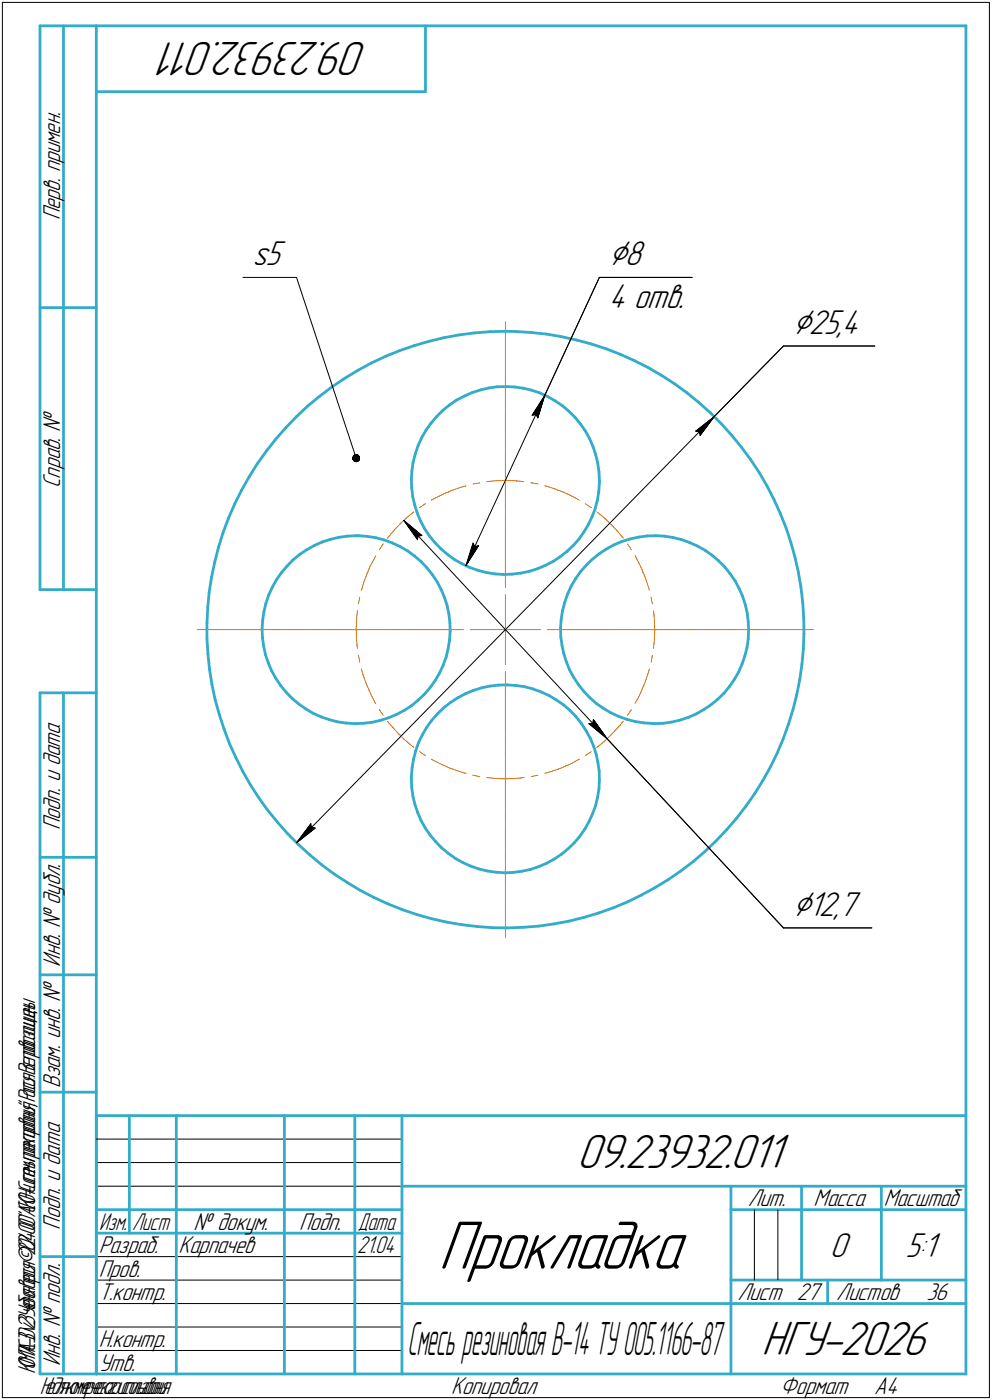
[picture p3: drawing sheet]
<svg xmlns="http://www.w3.org/2000/svg" width="211mm" height="298mm" viewBox="0 0 211 298" stroke-linecap="round" stroke-linejoin="round" font-family="sans-serif">
<defs><g id="words">
<text font-size="15.6" x="93.3" y="270.1">Прокладка</text>
<g font-size="10.9">
<text x="78.3" y="9" transform="rotate(-180 78.3 9)">09.23932.011</text>
<text x="122.7" y="248.5">09.23932.011</text>
<text x="162" y="288.5">НГУ-2026</text>
</g>
<text font-size="10.4" x="86.7" y="288.5">СмесьрезиноваяВ-14ТУ005.1166-87</text>
<g font-size="8.5">
<text x="129.5" y="56.5">⌀8</text>
<text x="168.7" y="71.1">⌀25,4</text>
<text x="168.7" y="195">⌀12,7</text>
</g>
<g font-size="7.8">
<text x="53.7" y="56.5">s5</text>
<text x="129.5" y="65.6">4 отв.</text>
<text x="176.5" y="267.5">0</text>
<text x="192.6" y="267.5">5:1</text>
</g>
<g font-size="5.5">
<text x="12.8" y="46.9" transform="rotate(-90 12.8 46.9)">Перв. примен.</text>
<text x="12.8" y="103.8" transform="rotate(-90 12.8 103.8)">Справ. №</text>
<text x="12.8" y="176.7" transform="rotate(-90 12.8 176.7)">Подп. и дата</text>
<text x="12.8" y="205.8" transform="rotate(-90 12.8 205.8)">Инв. № дубл.</text>
<text x="12.8" y="231.6" transform="rotate(-90 12.8 231.6)">Взам. инв. №</text>
<text x="159.1" y="256.8">Лит.</text>
<text x="173.1" y="256.8">Масса</text>
<text x="188" y="256.8">Масштаб</text>
<text x="12.8" y="261.7" transform="rotate(-90 12.8 261.7)">Подп. и дата</text>
<text x="41.2" y="261.8">№ докум.</text>
<text x="63.6" y="261.8">Подп.</text>
<text x="21" y="266.8">Разраб.</text>
<text x="38" y="266.8">Карпачев</text>
<text x="21" y="271.8">Пров.</text>
<text x="21" y="276.8">Т.контр.</text>
<text x="156.9" y="276.8">Лист 27</text>
<text x="177.9" y="276.8">Листов</text>
<text x="197.1" y="276.8">36</text>
<text x="21" y="286.8">Н.контр.</text>
<text x="12.8" y="290.8" transform="rotate(-90 12.8 290.8)">Инв. № подл.</text>
<text x="21" y="291.8">Утв.</text>
<text x="96" y="296.8">Копировал</text>
<text x="166" y="296.8">Формат</text>
<text x="186" y="296.8">A4</text>
</g>
<g font-size="5.4">
<text x="21.1" y="261.8">Изм.</text>
<text x="28.1" y="261.8">Лист</text>
<text x="76.1" y="261.8">Дата</text>
<text x="76" y="266.8">21.04</text>
<text x="7.5" y="292.5" transform="rotate(-90 7.5 292.5)">КОМПАС-3Dv23Учебнаяверсия©2024ООО&quot;АСКОН-Системыпроектирования&quot;,Россия.Всеправазащищены.</text>
<text x="8.5" y="296.7">Недлякоммерческогоиспользования</text>
</g>
</g></defs>
<g fill="none" stroke="#33acca" stroke-width=".59">
<path d="M8.5 5.5v120zM8.5 5.5h12zM13.5 5.5v120zM20.5 5.5v287zM20.5 5.5h185zM20.5 19.5h70zM90.5 5.5v14zM205.5 5.5v287zM8.5 65.5h12zM76.2 78.8l2.8-1.5zM79 77.3l3-1.4zM82 75.9l3-1.3z"/>
<path d="M85 74.6l3.1-1zM88.1 73.6l3.2-1zM91.3 72.6l3.2-.7zM94.5 71.9l3.2-.6zM97.7 71.3l3.3-.4zM101 70.9l3.2-.3zM104.2 70.6l3.3-.1zM107.5 70.5l2.2 .1zM109.7 70.6l3.3 .2zM113 70.8l3.2 .3zM116.2 71.1l3.3 .6zM119.5 71.7l3.2 .7z"/>
<path d="M122.7 72.4l3.2 .8zM125.9 73.2l3 1.1zM128.9 74.3l3.1 1.1zM132 75.4l3 1.4zM135 76.8l2.9 1.5zM137.9 78.3l2.9 1.6zM140.8 79.9l2.7 1.8zM54.7 98.7l-1.7 2.8zM56.6 96.1l-1.9 2.6zM58.7 93.5l-2.1 2.6zM60.8 91l-2.1 2.5zM63.1 88.6l2.4-2.2z"/>
<path d="M63.1 88.6l-2.3 2.4zM65.5 86.4l2.5-2.1zM68 84.3l2.7-2zM70.7 82.3l2.7-1.8zM73.4 80.5l2.8-1.7zM87.9 98.4l-.3 1.8zM88.3 96.6l-.4 1.8zM88.9 94.9l-.6 1.7zM89.7 93.2l-.8 1.7zM90.6 91.6l-.9 1.6zM91.7 90.1l-1.1 1.5zM92.9 88.7l-1.2 1.4z"/>
<path d="M94.2 87.4l1.4-1.2zM94.2 87.4l-1.3 1.3zM95.6 86.2l1.5-1zM97.1 85.2l1.7-.9zM98.8 84.3l1.7-.7zM100.5 83.6l1.7-.6zM102.2 83l1.8-.4zM104 82.6l1.8-.3zM105.8 82.3h1.9zM107.7 82.3l1.8 .1zM109.5 82.4l1.8 .2zM111.3 82.6l1.8 .5z"/>
<path d="M113.1 83.1l1.8 .6zM114.9 83.7l1.6 .7zM116.5 84.4l1.6 .9zM118.1 85.3l1.5 1.1zM119.6 86.4l1.4 1.1zM121 87.5l1.3 1.4zM122.3 88.9l1.2 1.4zM123.5 90.3l1 1.5zM124.5 91.8l.9 1.6zM125.4 93.4l.8 1.7zM126.2 95.1l.5 1.7zM126.7 96.8l.5 1.8z"/>
<path d="M127.2 98.6l.2 1.9zM143.5 81.7l2.7 2zM146.2 83.7l2.5 2zM148.7 85.7l2.4 2.2zM151.1 87.9l2.4 2.3zM153.5 90.2l2.2 2.5zM155.7 92.7l2 2.5zM157.7 95.2l2 2.6zM159.7 97.8l1.8 2.8zM45.7 119.7l-.7 3.2zM46.5 116.5l-.8 3.2zM47.5 113.4l-1 3.1z"/>
<path d="M48.6 110.3l-1.1 3.1zM49.9 107.3l-1.3 3zM51.4 104.4l-1.5 2.9zM53 101.5l-1.6 2.9zM62.3 119.2l1.5-1.2zM62.3 119.2l-1.3 1.3zM63.8 118l1.5-1zM65.3 117l1.6-.9zM66.9 116.1l1.7-.7zM68.6 115.4l1.7-.6zM70.3 114.8l1.8-.4zM72.1 114.4l1.8-.3z"/>
<path d="M73.9 114.1l1.9-.1zM75.8 114h.5zM76.3 114l1.8 .2zM78.1 114.2l1.8 .3zM79.9 114.5l1.8 .4zM81.7 114.9l1.7 .7zM83.4 115.6l1.7 .7zM85.1 116.3l1.6 1zM86.7 117.3l1.5 1.1zM87.5 102l.1 1.9zM87.6 103.9l.2 1.8zM87.6 100.2l-.1 1.8z"/>
<path d="M87.8 105.7l.4 1.8zM88.2 118.4l1.4 1.1zM88.2 107.5l.6 1.8zM88.8 109.3l.7 1.7zM89.5 111l.8 1.6zM89.6 119.5l1.2 1.4zM90.3 112.6l1.1 1.5zM91.4 114.1l1.1 1.4zM92.5 115.5l1.3 1.3zM93.8 116.8l1.4 1.2zM95.2 118l1.5 1.1zM96.7 119.1l1.6 .9z"/>
<path d="M117.7 119.5l1.5-1zM119.2 118.5l1.4-1.2zM120.6 117.3l1.4-1.2zM123.2 114.7l-1.2 1.4zM124.2 113.2l-1 1.5zM125.2 111.6l-1 1.6zM126 109.9l-.8 1.7zM126 119l1.5-1.1zM126.6 108.2l-.6 1.7zM127.1 106.5l-.5 1.7zM127.4 104.6l-.3 1.9zM127.4 100.5l.1 1.8z"/>
<path d="M127.5 117.9l1.5-1zM127.5 102.8l-.1 1.8zM127.5 102.3v.5zM129 116.9l1.6-.9zM130.6 116l1.7-.7zM132.3 115.3l1.8-.6zM134.1 114.7l1.7-.4zM135.8 114.3l1.9-.2zM137.7 114.1l1.8-.1zM139.5 114l1.9 .1zM141.4 114.1l1.8 .3zM143.2 114.4l1.7 .5z"/>
<path d="M144.9 114.9l1.8 .6zM146.7 115.5l1.7 .7zM148.4 116.2l1.6 .9zM150 117.1l1.5 1.1zM151.5 118.2l1.4 1.2zM152.9 119.4l1.3 1.3zM161.5 100.6l1.7 2.8zM163.2 103.4l1.4 2.9zM164.6 106.3l1.4 3zM166 109.3l1.2 3.1zM167.2 112.4l1 3zM168.2 115.4l.9 3.2z"/>
<path d="M169.1 118.6l.7 3.2zM8.5 125.5h12zM44 132.7v3.2zM44 135.9l.2 3.3zM44.2 129.4l-.2 3.3zM44.2 139.2l.4 3.3zM44.5 126.1l-.3 3.3zM45 122.9l-.5 3.2zM55.8 133.9v1.9zM55.8 135.8l.3 1.8zM55.9 132.1l-.1 1.8zM56.1 137.6l.4 1.8z"/>
<path d="M56.1 130.3l-.2 1.8zM56.5 139.4l.6 1.7zM56.6 128.5l-.5 1.8zM57.1 126.7l-.5 1.8zM57.9 125.1l-.8 1.6zM58.8 123.4l-.9 1.7zM59.9 121.9l-1.1 1.5zM61 120.5l-1.1 1.4zM90.8 120.9l1.2 1.4zM92 122.3l1 1.6zM93 123.9l.9 1.6zM93.9 125.5l.7 1.7z"/>
<path d="M94.6 127.2l.5 1.7zM94.9 139.9l-.6 1.7zM95.1 128.9l.4 1.9zM95.3 138.1l-.4 1.8zM95.5 130.8l.2 1.8zM95.6 136.3l-.3 1.8zM95.7 132.6l.1 1.8zM95.8 134.4l-.2 1.9zM98.3 120l1.6 .8zM99.9 120.8l1.8 .6zM101.7 121.4l1.8 .5zM103.5 121.9l1.8 .3z"/>
<path d="M105.3 122.2l1.8 .1zM107.1 122.3l1.9-.1zM109 122.2l1.8-.2zM110.8 122l1.8-.4zM112.6 121.6l1.7-.5zM114.3 121.1l1.7-.7zM116 120.4l1.7-.9zM119.3 133.6v1.9zM119.3 135.5l.2 1.8zM119.4 131.8l-.1 1.8zM119.5 137.3l.4 1.8zM119.7 130l-.3 1.8z"/>
<path d="M119.9 139.1l.6 1.8zM120.1 128.2l-.4 1.8zM120.7 126.5l-.6 1.7zM121.5 124.8l-.8 1.7zM122.4 123.2l-.9 1.6zM123.5 121.7l-1.1 1.5zM124.7 120.3l1.3-1.3zM124.7 120.3l-1.2 1.4zM154.2 120.7l1.1 1.4zM155.3 122.1l1.1 1.6zM156.4 123.7l.8 1.6zM157.2 125.3l.8 1.7z"/>
<path d="M158 127l.5 1.7zM158.5 139.6l-.6 1.8zM158.5 128.7l.5 1.8zM158.9 137.8l-.4 1.8zM159 130.5l.2 1.8zM159.2 136l-.3 1.8zM159.2 132.3l.1 1.9zM159.3 134.2l-.1 1.8zM169.8 121.8l.6 3.3zM170.4 125.1l.4 3.2zM170.8 128.3l.2 3.3zM170.9 138.1l-.3 3.3z"/>
<path d="M171 131.6v3.3zM171 134.9l-.1 3.2zM8.5 147.5v145zM8.5 147.5h12zM13.5 147.5v145zM44.6 142.5l.5 3.2zM45.1 145.7l.7 3.2zM45.8 148.9l.9 3.2zM46.7 152.1l1 3.1zM47.7 155.2l1.1 3.1zM48.8 158.3l1.4 2.9zM57.1 141.1l.7 1.7z"/>
<path d="M57.8 142.8l.9 1.6zM58.7 144.4l1 1.5zM59.7 145.9l1.2 1.5zM60.9 147.4l1.2 1.3zM62.1 148.7l1.4 1.2zM63.5 149.9l1.6 1zM65.1 150.9l1.5 .9zM66.6 151.8l1.7 .8zM68.3 152.6l1.8 .6zM70.1 153.2l1.7 .5zM71.8 153.7l1.9 .2zM73.7 153.9l1.8 .2z"/>
<path d="M75.5 154.1l1.8-.1zM77.3 154l1.9-.2zM79.2 153.8l1.8-.5zM81 153.3l1.7-.5zM82.7 152.8l1.7-.7zM84.4 152.1l1.6-.9zM86 151.2l1.6-1zM87.6 150.2l1.4-1.2zM88.4 159.9l-.4 1.7zM89 149l1.3-1.3zM89 158.1l-.6 1.8zM89.8 156.5l-.8 1.6z"/>
<path d="M90.8 154.9l-1 1.6zM91.5 146.3l-1.2 1.4zM91.8 153.4l-1 1.5zM92.6 144.9l-1.1 1.4zM93 152l1.4-1.3zM93 152l-1.2 1.4zM93.5 143.3l-.9 1.6zM94.3 141.6l-.8 1.7zM94.4 150.7l1.4-1.1zM95.8 149.6l1.6-1.1zM97.4 148.5l1.6-.8zM99 147.7l1.7-.7z"/>
<path d="M100.7 147l1.7-.6zM102.4 146.4l1.8-.4zM104.2 146l1.8-.2zM106 145.8h1.9zM107.9 145.8l1.8 .1zM109.7 145.9l1.8 .3zM111.5 146.2l1.8 .4zM113.3 146.6l1.8 .7zM115.1 147.3l1.7 .7zM116.8 148l1.5 1zM118.3 149l1.5 1zM119.8 150l1.4 1.2z"/>
<path d="M120.5 140.9l.7 1.7zM121.2 142.6l.8 1.6zM121.2 151.2l1.3 1.3zM122 144.2l1.1 1.6zM122.5 152.5l1.2 1.5zM123.1 145.8l1.1 1.4zM123.7 154l1 1.5zM124.2 147.2l1.3 1.3zM124.7 155.5l.9 1.6zM125.5 148.5l1.3 1.2zM125.6 157.1l.7 1.7zM126.3 158.8l.5 1.8z"/>
<path d="M126.8 149.7l1.6 1.1zM128.4 150.8l1.5 .9zM129.9 151.7l1.7 .8zM131.6 152.5l1.7 .6zM133.3 153.1l1.8 .5zM135.1 153.6l1.8 .3zM136.9 153.9l1.9 .1zM138.8 154l.5 .1zM139.3 154.1l1.8-.1zM141.1 154l1.8-.3zM142.9 153.7l1.8-.4zM144.7 153.3l1.8-.6z"/>
<path d="M146.5 152.7l1.6-.7zM148.1 152l1.6-1zM149.7 151l1.6-1zM151.3 150l1.4-1.2zM152.7 148.8l1.3-1.2zM155.2 146.1l-1.2 1.5zM156.2 144.7l-1 1.4zM157.1 143l-.9 1.7zM157.9 141.4l-.8 1.6zM166.6 157.3l-1.2 3zM167.7 154.2l-1.1 3.1zM168.7 151l-1 3.2z"/>
<path d="M169.5 147.9l-.8 3.1zM170.1 144.7l-.6 3.2zM170.6 141.4l-.5 3.3zM50.2 161.2l1.4 3zM51.6 164.2l1.7 2.8zM53.3 167l1.7 2.8zM55 169.8l1.9 2.7zM56.9 172.5l2.1 2.5zM59 175l2.2 2.5zM61.2 177.5l2.3 2.3zM63.5 179.8l2.4 2.2zM87.5 165.8l.1 1.8z"/>
<path d="M87.5 165.3v.5zM87.6 167.6l.2 1.9zM87.7 163.4l-.2 1.9zM87.8 169.5l.5 1.7zM88 161.6l-.3 1.8zM88.3 171.2l.6 1.8zM88.9 173l.7 1.7zM89.6 174.7l.9 1.6zM90.5 176.3l1 1.5zM91.5 177.8l1.2 1.4zM92.7 179.2l1.3 1.3zM123.4 178l-1.2 1.4z"/>
<path d="M124.4 176.5l-1 1.5zM125.3 174.9l-.9 1.6zM126.1 173.2l-.8 1.7zM126.7 171.5l-.6 1.7zM126.8 160.6l.4 1.8zM127.1 169.7l-.4 1.8zM127.2 162.4l.3 1.8zM127.4 167.9l-.3 1.8zM127.5 164.2v1.8zM127.5 166l-.1 1.9zM154.6 176.7l-2.3 2.3zM156.7 174.2l-2.1 2.5z"/>
<path d="M158.7 171.6l-2 2.6zM160.6 168.9l-1.9 2.7zM162.3 166.1l-1.7 2.8zM163.9 163.2l-1.6 2.9zM165.4 160.3l-1.5 2.9zM8.5 182.5h12zM65.9 182l2.6 2.1zM68.5 184.1l2.6 2zM71.1 186.1l2.7 1.7zM73.8 187.8l2.8 1.7zM76.6 189.5l2.9 1.6zM79.5 191.1l3 1.3z"/>
<path d="M82.5 192.4l3.1 1.2zM85.6 193.6l3.1 1.1zM88.7 194.7l3.1 .9zM91.8 195.6l3.2 .7zM94 180.5l1.4 1.2zM95 196.3l3.3 .5zM95.4 181.7l1.5 1.1zM96.9 182.8l1.6 .8zM98.3 196.8l3.2 .4zM98.5 183.6l1.7 .8zM100.2 184.4l1.7 .6zM101.5 197.2l3.3 .3z"/>
<path d="M101.9 185l1.8 .4zM103.7 185.4l1.8 .3zM104.8 197.5h3.2zM105.5 185.7l1.9 .1zM107.4 185.8l1.8-.1zM108 197.5l3.3-.1zM109.2 185.7l1.8-.2zM111 185.5l1.9-.4zM111.3 197.4l3.3-.3zM112.9 185.1l1.7-.6zM114.6 197.1l3.3-.4zM114.6 184.5l1.7-.7z"/>
<path d="M116.3 183.8l1.6-.9zM117.9 196.7l3.2-.6zM117.9 182.9l1.5-1zM119.4 181.9l1.5-1.2zM120.9 180.7l1.3-1.3zM121.1 196.1l3.1-.8zM124.2 195.3l3.2-.9zM127.4 194.4l3.1-1.1zM130.5 193.3l3-1.3zM133.5 192l2.9-1.5zM136.4 190.5l2.9-1.5zM139.3 189l2.8-1.7z"/>
<path d="M142.1 187.3l2.7-1.9zM144.8 185.4l2.6-2zM147.4 183.4l2.5-2.1zM149.9 181.3l2.4-2.3zM8.5 207.5h12zM8.5 232.5h12zM20.5 237.5h185zM20.5 237.5v55zM27.5 237.5v25zM37.5 237.5v55zM60.5 237.5v55zM75.5 237.5v55z"/>
<path d="M85.5 237.5v55zM20.5 257.5h65zM85.5 252.5h120zM155.5 252.5v40zM155.5 257.5h15zM170.5 252.5v20zM170.5 257.5h35zM187.5 252.5v20zM8.5 267.5h12zM20.5 262.5h65zM85.5 277.5h70zM155.5 277.5h50z"/>
<path d="M155.5 272.5h50zM176.1 272.5v5zM8.5 292.5h12zM20.5 292.5h185z"/>
</g>
<g fill="none" stroke="#ff8000" stroke-width=".21">
<path d="M107.5 68.5v14.9zM107.5 80.3v11.6zM107.5 93.5v1.5zM107.5 96.4v5.9zM107.5 84.9v1.5zM107.5 87.9v14.8zM79.5 119.2l-.8 1.4zM79.9 118.3l-.4 .9zM81.1 116.4l-.4 .7zM81.5 115.8l-.4 .6zM83.1 113.7l-.7 .9zM84.2 112.5l-1.1 1.2z"/>
<path d="M85 111.6l-.8 .9zM85.3 111.3l1.2-1.1zM85.3 111.3l-.3 .3zM86.5 110.2l1.3-1zM87.8 109.2l.3-.2zM89.2 108.1l1.2-.8zM90.5 107.2h.1M91.8 106.4l1.5-.7zM91.8 106.4h.1M93.3 105.7l1.5-.8zM94.8 104.9l.6-.2zM95.4 104.7l.9-.3z"/>
<path d="M96.3 104.4l1.5-.6zM97.8 103.8l1.3-.4zM100.6 103h.4zM101 103l1.1-.2zM103.5 102.5l.7-.1zM104.2 102.4l1.7-.1zM105.9 102.3h1.6zM107.5 102.3h.7zM107.5 112.6v11.7zM107.5 109.6v1.5zM107.5 102.3v5.8zM107.5 104.3v1.4z"/>
<path d="M107.5 107.2v14.9zM108.2 102.3l1.7 .1zM109.9 102.4l1.6 .1zM112.9 102.7l.2 .1zM113.1 102.8l1.3 .2zM115.9 103.4l.4 .1zM116.3 103.5l1.6 .5zM117.9 104l1.5 .6zM119.4 104.6l.3 .1zM119.7 104.7l1.2 .5zM120.9 105.2l1.4 .8zM122.3 106l.9 .5z"/>
<path d="M124.5 107.2l.7 .5zM125.2 107.7l.6 .4zM127 109l.8 .6zM127.8 109.6l1.2 1.1zM129 110.7l1 .9zM130 111.6l.2 .2zM130.2 111.8l1.1 1.2zM131.3 113l1.1 1.3zM132.4 114.3l.2 .3zM133.5 115.8l.8 1.2zM134.3 117h.1M135.1 118.4h.1"/>
<path d="M135.1 118.4l.8 1.4zM135.9 119.8l.7 1.5zM42 134h14.9zM53.8 134h11.6zM58.4 134h1.5zM61.4 134h14.8zM66.9 134h1.5zM69.9 134h5.9zM75.8 133.3v.7zM75.8 134v1.7zM75.8 134h5.8zM75.8 135.7l.1 1.6z"/>
<path d="M75.9 131.7l-.1 1.6zM75.9 137.3l.1 .7zM76 130h.1M76 130.1l-.1 1.6zM76.2 128.5h.1M76.2 139.5l.3 1zM76.5 127.1l-.3 1.4zM77 125.3l-.1 .3zM77.5 123.7l-.5 1.6zM77.7 134h1.5zM78.1 122.2l-.6 1.5zM78.2 121.9l-.1 .3z"/>
<path d="M78.7 120.6l-.5 1.3zM80.7 134h14.9zM83.1 134h1.5zM86.1 134h11.6zM97.1 134h1.5zM100.1 134h7.4zM107.5 134h7.4zM107.5 134v7.5zM107.5 123.6v1.5zM107.5 126.6v7.4zM116.5 134h1.4zM117.3 134h11.6z"/>
<path d="M119.4 134h14.9zM130.4 134h1.5zM133.4 134h5.9zM135.8 134h1.5zM136.6 121.3l.2 .6zM136.8 121.9l.4 .9zM137.2 122.8l.6 1.6zM137.8 124.4l.3 1.2zM138.5 127.1l.1 .4zM138.6 127.5l.2 1.1zM138.8 139.6l-.3 1.4zM138.8 139.5v.1z"/>
<path d="M138.8 134h14.9zM139 130l.1 .8zM139.1 130.8l.1 1.6zM139.2 136.4l-.2 1.6zM139.2 132.4l.1 1.6zM139.3 134.7l-.1 1.7zM139.3 134v.7zM139.3 134h5.8zM146.6 134h1.5zM149.6 134h11.6zM155.2 134h1.5zM158.2 134h14.8z"/>
<path d="M76.5 140.5v.5zM76.9 142.4l.4 1.3zM77.3 143.7l.5 1.5zM77.8 145.2l.4 1zM78.2 146.2l.2 .6zM78.4 146.8l.7 1.5zM79.1 148.3l.8 1.4zM79.9 149.7h.1M80.7 151h.1M80.7 151.1l.8 1.2zM82.4 153.5l.2 .3zM82.6 153.8l1.1 1.2z"/>
<path d="M83.7 155l1.1 1.3zM84.8 156.3l.3 .2zM85.1 156.5l.9 .9zM86 157.4l1.2 1.1zM87.2 158.5l.9 .6zM107.5 143.8v11.6zM107.5 157v1.5zM107.5 159.9v5.9zM107.5 146v14.8zM107.5 143v1.5zM127 159.1l.3-.2zM127.3 158.9l1.2-1z"/>
<path d="M128.5 157.9l1.2-1.2zM129.7 156.7l.3-.2zM130.9 155.5l-.9 1zM132 154.3l-1.1 1.2zM132.6 153.5l-.6 .8zM133.9 151.7l-.4 .6zM134.3 151l-.4 .7zM135.6 148.9l-.5 .8zM136.3 147.4l-.7 1.5zM136.8 146.2l-.5 1.2zM136.9 145.9l-.1 .3zM137.5 144.4l-.6 1.5z"/>
<path d="M138 142.8l-.5 1.6zM138.1 142.4l-.1 .4zM89.3 160l.6 .4zM89.9 160.4l.6 .4zM91.8 161.6l.9 .5zM92.7 162.1l1.4 .7zM94.1 162.8l1.3 .6zM95.4 163.4l.2 .1zM95.6 163.5l1.6 .5zM97.2 164l1.6 .5zM98.8 164.5l.3 .1zM100.6 165l1.3 .3z"/>
<path d="M101.9 165.3h.2zM103.5 165.5l1.7 .2zM105.2 165.7l1.6 .1zM106.8 165.8h.7zM107.5 165.8l1.6-.1zM107.5 176.1v11.7zM107.5 173.1v1.5zM107.5 165.8v5.8zM107.5 165.3v14.9zM107.5 162.3v1.5zM109.1 165.7l1.7-.1zM110.8 165.6l.7-.1z"/>
<path d="M113 165.3l1-.2zM114 165.1l.4-.1zM115.9 164.6l1.3-.3zM117.2 164.3l1.5-.6zM118.7 163.7l1-.3zM119.7 163.4l.6-.3zM120.3 163.1l1.5-.7zM121.8 162.4l1.4-.8zM123.2 161.6h.1M124.5 160.8h.1M124.6 160.8l1.2-.8zM107.5 184.7v14.8z"/>
<path d="M107.5 181.7v1.5z"/>
</g>
<g fill="none" stroke="#000" stroke-width=".21">
<path d="M.5 .5v297zM.5 .5h210zM210.5 .5v297zM51.7 59.1h11.4zM63.1 59.1l12.7 38.4zM127.5 59.1l-11.6 25zM127.5 59.1h19.7zM166.7 73.7l-14.8 15zM166.7 73.7h19.4zM113.2 88.4l.8-.2zM114 88.2l.4 .7zM115.9 84.1l-1.5 4.8z"/>
<path d="M115.9 84.1l-2.7 4.3zM115.9 84.1l-16.8 36.3zM148 91.8l.8 .1zM148 91.8l3.9-3.1zM148.8 91.9l.1 .8zM151.9 88.7l-3 4zM151.9 88.7l-88.8 90.7zM85.9 110.8l3.8 3.2zM85.9 110.8l2.9 4.1zM85.9 110.8l43.3 46.5zM88.9 114.1l.8-.1zM88.9 114.1l-.1 .8z"/>
<path d="M100.6 115.6l-1.5 4.8zM100.6 115.6l.4 .8zM101 116.4l.8-.2zM101.8 116.2l-2.7 4.2zM125.3 154.1l3.9 3.2zM125.3 154.1l.8-.1zM126.2 153.2l-.1 .8zM126.2 153.2l3 4.1zM129.2 157.3l37.5 40.2zM63.1 179.4l4-3.1zM66.1 175.3l-3 4.1zM66.1 175.3l.1 .9z"/>
<path d="M66.2 176.2l.9 .1zM166.7 197.5h18.8zM20.5 247.5h65zM20.5 252.5h65zM20.5 242.5h65zM160.5 257.5v15zM165.5 257.5v15zM20.5 267.5h65zM20.5 272.5h65zM20.5 277.5h65zM.5 297.5h210zM20.5 282.5h65z"/>
<path d="M20.5 287.5h65z"/>
</g>
<g fill="#fff" stroke="#fff" stroke-width=".21">
<path d="M66 174.7h.2zM66 174.8h.2zM65.9 174.8h.4zM65.9 174.8h.4zM65.9 174.9h.4zM65.8 174.9h.6zM65.8 175h.6zM65.8 175h.7zM65.7 175h.8zM65.7 175.1h.8zM65.7 175.1h.9zM65.7 175.2h.9zM65.6 175.2h1.1zM65.6 175.3h1.1zM65.5 175.3h1.3zM65.5 175.3h1.3zM65.5 175.4h1.3zM65.4 175.4h1.5zM65.4 175.5h1.5zM65.4 175.5h1.6zM65.4 175.6h1.7zM65.3 175.6h1.8zM65.3 175.6h1.8zM65.3 175.7h1.9zM65.2 175.7h2zM65.2 175.8h2.1zM65.2 175.8h2.1zM65.2 175.9h2.2zM65.1 175.9h2.3zM65.1 175.9h2.3zM65 176h2.5zM65 176h2.5zM65 176.1h2.6zM64.9 176.1h2.7zM64.9 176.1h2.7zM64.9 176.2h2.8zM64.9 176.2h2.8zM64.8 176.3h3zM64.8 176.3h3zM64.7 176.4h3.1zM64.7 176.4h3zM64.7 176.4h3zM64.6 176.5h3zM64.6 176.5h3zM64.6 176.6h2.9zM64.6 176.6h2.9zM64.5 176.7h2.9zM64.5 176.7h2.9zM64.5 176.7h2.8zM64.4 176.8h2.8zM64.4 176.8h2.8zM64.3 176.9h2.8zM64.3 176.9h2.8zM64.3 177h2.7zM64.3 177h2.7zM64.2 177h2.7zM64.2 177.1h2.7zM64.2 177.1h2.6zM64.1 177.2h2.7zM64.1 177.2h2.6zM64.1 177.2h2.5zM64.1 177.3h2.5zM64 177.3h2.5zM64 177.4h2.5zM64 177.4h2.4zM63.9 177.5h2.5zM63.9 177.5h2.4zM63.8 177.5h2.5zM63.8 177.6h2.4zM63.8 177.6h2.4zM63.8 177.7h2.3zM63.8 177.7h2.2zM63.8 177.8h2.2zM63.8 177.8h2.2zM63.7 177.8h2.2zM63.7 177.9h2.1zM63.7 177.9h2.1zM63.7 178h2zM63.7 178h2zM63.6 178.1h2zM63.6 178.1h2zM63.6 178.1h1.9zM63.6 178.2h1.8zM63.6 178.2h1.8zM63.5 178.3h1.9zM63.5 178.3h1.8zM63.5 178.4h1.7zM63.5 178.4h1.7zM63.5 178.4h1.7zM63.5 178.5h1.6zM63.5 178.5h1.5zM63.4 178.6h1.6zM63.4 178.6h1.5zM63.4 178.6h1.5zM63.4 178.7h1.4zM63.4 178.7h1.3zM63.3 178.8h1.3zM63.3 178.8h1.2zM63.3 178.9h1.1zM63.3 178.9h1zM63.3 178.9h.9zM63.2 179h.9zM63.2 179h.8zM63.2 179.1h.7zM63.2 179.1h.6zM63.2 179.2h.5zM63.2 179.2h.4zM63.2 179.2h.3zM63.2 179.3h.2zM63.1 179.3h.2z"/>
<path d="M151.8 88.8h.1zM151.6 88.8h.3zM151.6 88.9h.3zM151.5 88.9h.3zM151.3 88.9h.5zM151.3 89h.5zM151.2 89h.6zM151 89.1h.8zM151 89.1h.8zM150.9 89.2h.9zM150.7 89.2h1.1zM150.7 89.2h1zM150.6 89.3h1.1zM150.5 89.3h1.2zM150.4 89.4h1.3zM150.3 89.4h1.4zM150.2 89.5h1.4zM150.1 89.5h1.5zM150.1 89.5h1.5zM150 89.6h1.6zM149.9 89.6h1.7zM149.9 89.7h1.7zM149.9 89.7h1.7zM149.8 89.7h1.7zM149.7 89.8h1.8zM149.7 89.8h1.8zM149.6 89.9h1.9zM149.6 89.9h1.9zM149.5 90h1.9zM149.5 90h1.9zM149.4 90h2zM149.4 90.1h2zM149.3 90.1h2.1zM149.3 90.2h2zM149.2 90.2h2.1zM149.1 90.3h2.2zM149.1 90.3h2.2zM149.1 90.3h2.2zM149 90.4h2.3zM148.9 90.4h2.4zM148.9 90.5h2.3zM148.8 90.5h2.4zM148.8 90.6h2.4zM148.7 90.6h2.4zM148.7 90.6h2.4zM148.6 90.7h2.5zM148.5 90.7h2.5zM148.5 90.8h2.5zM148.5 90.8h2.5zM148.4 90.8h2.6zM148.3 90.9h2.6zM148.3 90.9h2.6zM148.2 91h2.7zM148.2 91h2.6zM148.1 91.1h2.7zM148.1 91.1h2.6zM148 91.1h2.7zM148 91.2h2.7zM147.9 91.2h2.8zM147.9 91.3h2.7zM147.8 91.3h2.8zM147.7 91.4h2.9zM147.7 91.4h2.8zM147.6 91.4h2.9zM147.6 91.5h2.9zM147.5 91.5h3zM147.5 91.6h2.9zM147.4 91.6h3zM147.4 91.7h3zM147.3 91.7h3zM147.2 91.7h3.1zM147.3 91.8h2.9zM147.3 91.8h2.9zM147.4 91.9h2.8zM147.4 91.9h2.8zM147.4 91.9h2.7zM147.5 92h2.6zM147.5 92h2.6zM147.6 92.1h2.4zM147.6 92.1h2.4zM147.7 92.2h2.3zM147.7 92.2h2.2zM147.7 92.2h2.2zM147.8 92.3h2.1zM147.8 92.3h2.1zM147.9 92.4h1.9zM147.9 92.4h1.9zM148 92.5h1.7zM148 92.5h1.7zM148 92.5h1.7zM148.1 92.6h1.5zM148.1 92.6h1.5zM148.2 92.7h1.4zM148.2 92.7h1.4zM148.3 92.8h1.2zM148.3 92.8h1.2zM148.3 92.8h1.2zM148.4 92.9h1zM148.4 92.9h1zM148.5 93h.9zM148.5 93h.9zM148.5 93h.8zM148.6 93.1h.7zM148.6 93.1h.6zM148.7 93.2h.5zM148.7 93.2h.5zM148.8 93.3h.3zM148.8 93.3h.3zM148.8 93.3h.3zM148.9 93.4h.2z"/>
<path d="M168.7 65.4h15.4zM168.7 65.4h15.4zM168.7 65.5h15.4zM168.7 65.5h15.4zM168.7 65.6h15.4zM168.7 65.6h15.4zM168.7 65.7h15.4zM168.7 65.7h15.4zM168.7 65.7h15.4zM168.7 65.8h15.4zM168.7 65.8h15.4zM168.7 65.9h15.4zM168.7 65.9h15.4zM168.7 66h15.4zM168.7 66h15.4zM168.7 66h15.4zM168.7 66.1h15.4zM168.7 66.1h15.4zM168.7 66.2h15.4zM168.7 66.2h15.4zM168.7 66.3h15.4zM168.7 66.3h15.4zM168.7 66.3h15.4zM168.7 66.4h15.4zM168.7 66.4h15.4zM168.7 66.5h15.4zM168.7 66.5h15.4zM168.7 66.5h15.4zM168.7 66.6h15.4zM168.7 66.6h15.4zM168.7 66.7h15.4zM168.7 66.7h15.4zM168.7 66.8h15.4zM168.7 66.8h15.4zM168.7 66.8h15.4zM168.7 66.9h15.4zM168.7 66.9h15.4zM168.7 67h15.4zM168.7 67h15.4zM168.7 67.1h15.4zM168.7 67.1h15.4zM168.7 67.1h15.4zM168.7 67.2h15.4zM168.7 67.2h15.4zM168.7 67.3h15.4zM168.7 67.3h15.4zM168.7 67.4h15.4zM168.7 67.4h15.4zM168.7 67.4h15.4zM168.7 67.5h15.4zM168.7 67.5h15.4zM168.7 67.6h15.4zM168.7 67.6h15.4zM168.7 67.6h15.4zM168.7 67.7h15.4zM168.7 67.7h15.4zM168.7 67.8h15.4zM168.7 67.8h15.4zM168.7 67.9h15.4zM168.7 67.9h15.4zM168.7 67.9h15.4zM168.7 68h15.4zM168.7 68h15.4zM168.7 68.1h15.4zM168.7 68.1h15.4zM168.7 68.2h15.4zM168.7 68.2h15.4zM168.7 68.2h15.4zM168.7 68.3h15.4zM168.7 68.3h15.4zM168.7 68.4h15.4zM168.7 68.4h15.4zM168.7 68.5h15.4zM168.7 68.5h15.4zM168.7 68.5h15.4zM168.7 68.6h15.4zM168.7 68.6h15.4zM168.7 68.7h15.4zM168.7 68.7h15.4zM168.7 68.7h15.4zM168.7 68.8h15.4zM168.7 68.8h15.4zM168.7 68.9h15.4zM168.7 68.9h15.4zM168.7 69h15.4zM168.7 69h15.4zM168.7 69h15.4zM168.7 69.1h15.4zM168.7 69.1h15.4zM168.7 69.2h15.4zM168.7 69.2h15.4zM168.7 69.3h15.4zM168.7 69.3h15.4zM168.7 69.3h15.4zM168.7 69.4h15.4zM168.7 69.4h15.4zM168.7 69.5h15.4zM168.7 69.5h15.4zM168.7 69.6h15.4zM168.7 69.6h15.4zM168.7 69.6h15.4zM168.7 69.7h15.4zM168.7 69.7h15.4zM168.7 69.8h15.4zM168.7 69.8h15.4zM168.7 69.8h15.4zM168.7 69.9h15.4zM168.7 69.9h15.4zM168.7 70h15.4zM168.7 70h15.4zM168.7 70.1h15.4zM168.7 70.1h15.4zM168.7 70.1h15.4zM168.7 70.2h15.4zM168.7 70.2h15.4zM168.7 70.3h15.4zM168.7 70.3h15.4zM168.7 70.4h15.4zM168.7 70.4h15.4zM168.7 70.4h15.4zM168.7 70.5h15.4zM168.7 70.5h15.4zM168.7 70.6h15.4zM168.7 70.6h15.4zM168.7 70.7h15.4zM168.7 70.7h15.4zM168.7 70.7h15.4zM168.7 70.8h15.4zM168.7 70.8h15.4zM168.7 70.9h15.4zM168.7 70.9h15.4zM168.7 71h15.4zM168.7 71h15.4zM168.7 71h15.4zM168.7 71.1h15.4zM168.7 71.1h15.4zM168.7 71.2h15.4zM168.7 71.2h15.4zM168.7 71.2h15.4zM168.7 71.3h15.4zM168.7 71.3h15.4zM168.7 71.4h15.4zM168.7 71.4h15.4zM168.7 71.5h15.4zM168.7 71.5h15.4zM168.7 71.5h15.4zM168.7 71.6h15.4zM168.7 71.6h15.4zM168.7 71.7h15.4zM168.7 71.7h15.4zM168.7 71.8h15.4zM168.7 71.8h15.4zM168.7 71.8h15.4zM168.7 71.9h15.4zM168.7 71.9h15.4zM168.7 72h15.4zM168.7 72h15.4zM168.7 72.1h15.4zM168.7 72.1h15.4zM168.7 72.1h15.4zM168.7 72.2h15.4zM168.7 72.2h15.4zM168.7 72.3h15.4zM168.7 72.3h15.4zM168.7 72.3h15.4zM168.7 72.4h15.4zM168.7 72.4h15.4zM168.7 72.5h15.4zM168.7 72.5h15.4zM168.7 72.6h15.4zM168.7 72.6h15.4z"/>
<path d="M100.3 115h.2zM100.3 115h.2zM100.3 115.1h.3zM100.3 115.1h.4zM100.3 115.1h.5zM100.3 115.2h.6zM100.2 115.2h.8zM100.2 115.3h.9zM100.2 115.3h1zM100.2 115.4h1.1zM100.2 115.4h1.1zM100.2 115.4h1.2zM100.2 115.5h1.4zM100.2 115.5h1.4zM100.2 115.6h1.5zM100.1 115.6h1.7zM100.1 115.7h1.8zM100.1 115.7h1.9zM100.1 115.7h2zM100.1 115.8h2.1zM100.1 115.8h2.2zM100 115.9h2.4zM100 115.9h2.4zM100 116h2.5zM100 116h2.5zM100 116h2.5zM100 116.1h2.5zM99.9 116.1h2.5zM99.9 116.2h2.5zM99.9 116.2h2.5zM99.9 116.2h2.5zM99.9 116.3h2.4zM99.9 116.3h2.4zM99.9 116.4h2.4zM99.9 116.4h2.4zM99.9 116.5h2.3zM99.9 116.5h2.3zM99.8 116.5h2.4zM99.8 116.6h2.4zM99.8 116.6h2.3zM99.8 116.7h2.3zM99.8 116.7h2.3zM99.8 116.8h2.3zM99.7 116.8h2.3zM99.7 116.8h2.3zM99.7 116.9h2.3zM99.7 116.9h2.2zM99.7 117h2.2zM99.7 117h2.2zM99.7 117.1h2.2zM99.7 117.1h2.2zM99.7 117.1h2.1zM99.6 117.2h2.2zM99.6 117.2h2.2zM99.6 117.3h2.1zM99.6 117.3h2.1zM99.6 117.3h2.1zM99.6 117.4h2zM99.6 117.4h2zM99.5 117.5h2.1zM99.5 117.5h2.1zM99.5 117.6h2.1zM99.5 117.6h2zM99.5 117.6h2zM99.5 117.7h2zM99.4 117.7h2zM99.4 117.8h2zM99.4 117.8h2zM99.4 117.9h1.9zM99.4 117.9h1.9zM99.4 117.9h1.9zM99.4 118h1.9zM99.4 118h1.9zM99.4 118.1h1.8zM99.3 118.1h1.9zM99.3 118.2h1.9zM99.3 118.2h1.8zM99.3 118.2h1.8zM99.3 118.3h1.8zM99.3 118.3h1.7zM99.2 118.4h1.8zM99.2 118.4h1.8zM99.2 118.4h1.8zM99.2 118.5h1.8zM99.2 118.5h1.7zM99.2 118.6h1.7zM99.2 118.6h1.7zM99.2 118.7h1.6zM99.2 118.7h1.6zM99.2 118.7h1.6zM99.2 118.8h1.6zM99.2 118.8h1.6zM99.2 118.9h1.5zM99.2 118.9h1.5zM99.2 119h1.5zM99.2 119h1.4zM99.2 119h1.4zM99.2 119.1h1.4zM99.2 119.1h1.3zM99.2 119.2h1.3zM99.2 119.2h1.3zM99.2 119.3h1.2zM99.2 119.3h1.2zM99.2 119.3h1.1zM99.2 119.4h1.1zM99.2 119.4h1zM99.1 119.5h1.1zM99.1 119.5h1.1zM99.1 119.5h1zM99.1 119.6h.9zM99.1 119.6h.9zM99.1 119.7h.8zM99.1 119.7h.8zM99.1 119.8h.8zM99.1 119.8h.7zM99.1 119.8h.7zM99.1 119.9h.6zM99.1 119.9h.6zM99.1 120h.6zM99.1 120h.5zM99.1 120.1h.4zM99.1 120.1h.4zM99.1 120.1h.3zM99.1 120.2h.3zM99.1 120.2h.3zM99.1 120.3h.2zM99.1 120.3h.2z"/>
<path d="M115.8 84.2h.1zM115.7 84.3h.2zM115.7 84.3h.2zM115.7 84.4h.2zM115.6 84.4h.3zM115.6 84.5h.3zM115.5 84.5h.4zM115.5 84.5h.4zM115.4 84.6h.5zM115.4 84.6h.5zM115.3 84.7h.6zM115.3 84.7h.6zM115.2 84.8h.7zM115.2 84.8h.7zM115.1 84.8h.8zM115.1 84.9h.8zM115.1 84.9h.8zM115 85h.9zM114.9 85h1zM114.9 85h1zM114.9 85.1h1zM114.8 85.1h1.1zM114.8 85.2h1.1zM114.7 85.2h1.2zM114.7 85.3h1.2zM114.6 85.3h1.3zM114.6 85.3h1.3zM114.6 85.4h1.3zM114.5 85.4h1.4zM114.5 85.5h1.4zM114.4 85.5h1.5zM114.4 85.6h1.5zM114.4 85.6h1.5zM114.3 85.6h1.6zM114.3 85.7h1.6zM114.3 85.7h1.6zM114.3 85.8h1.6zM114.3 85.8h1.6zM114.2 85.9h1.7zM114.2 85.9h1.7zM114.2 85.9h1.7zM114.1 86h1.8zM114.1 86h1.8zM114.1 86.1h1.7zM114 86.1h1.8zM114 86.1h1.8zM114 86.2h1.8zM114 86.2h1.8zM114 86.3h1.8zM113.9 86.3h1.9zM113.9 86.4h1.8zM113.9 86.4h1.8zM113.8 86.4h1.9zM113.8 86.5h1.9zM113.8 86.5h1.9zM113.8 86.6h1.9zM113.7 86.6h2zM113.7 86.7h2zM113.7 86.7h2zM113.7 86.7h2zM113.6 86.8h2zM113.6 86.8h2zM113.6 86.9h2zM113.6 86.9h2zM113.5 87h2.1zM113.5 87h2.1zM113.5 87h2zM113.5 87.1h2zM113.4 87.1h2.1zM113.4 87.2h2.1zM113.4 87.2h2.1zM113.4 87.2h2.1zM113.3 87.3h2.2zM113.3 87.3h2.1zM113.3 87.4h2.1zM113.2 87.4h2.2zM113.2 87.5h2.2zM113.2 87.5h2.2zM113.2 87.5h2.2zM113.2 87.6h2.2zM113.1 87.6h2.3zM113.1 87.7h2.3zM113.1 87.7h2.2zM113 87.8h2.3zM113 87.8h2.3zM113 87.8h2.3zM112.9 87.9h2.4zM112.9 87.9h2.4zM112.9 88h2.4zM112.9 88h2.3zM112.9 88.1h2.3zM112.8 88.1h2.4zM112.8 88.1h2.4zM112.8 88.2h2.4zM112.7 88.2h2.5zM112.7 88.3h2.4zM112.7 88.3h2.4zM112.6 88.3h2.5zM112.6 88.4h2.5zM112.6 88.4h2.5zM112.6 88.5h2.5zM112.6 88.5h2.5zM112.5 88.6h2.6zM112.5 88.6h2.6zM112.6 88.6h2.5zM112.7 88.7h2.3zM112.8 88.7h2.2zM112.9 88.8h2.1zM112.9 88.8h2.1zM113 88.9h2zM113.2 88.9h1.8zM113.2 88.9h1.7zM113.3 89h1.6zM113.4 89h1.5zM113.5 89.1h1.4zM113.6 89.1h1.3zM113.7 89.2h1.2zM113.8 89.2h1.1zM113.9 89.2h1zM114 89.3h.9zM114.1 89.3h.8zM114.2 89.4h.6zM114.3 89.4h.5zM114.3 89.5h.5zM114.5 89.5h.3zM114.6 89.5h.2zM114.6 89.6h.2z"/>
<path d="M129.5 50.8h8.5zM129.5 50.8h8.5zM129.5 50.8h8.5zM129.5 50.9h8.5zM129.5 50.9h8.5zM129.5 51h8.5zM129.5 51h8.5zM129.5 51.1h8.5zM129.5 51.1h8.5zM129.5 51.1h8.5zM129.5 51.2h8.5zM129.5 51.2h8.5zM129.5 51.3h8.5zM129.5 51.3h8.5zM129.5 51.4h8.5zM129.5 51.4h8.5zM129.5 51.4h8.5zM129.5 51.5h8.5zM129.5 51.5h8.5zM129.5 51.6h8.5zM129.5 51.6h8.5zM129.5 51.6h8.5zM129.5 51.7h8.5zM129.5 51.7h8.5zM129.5 51.8h8.5zM129.5 51.8h8.5zM129.5 51.9h8.5zM129.5 51.9h8.5zM129.5 51.9h8.5zM129.5 52h8.5zM129.5 52h8.5zM129.5 52.1h8.5zM129.5 52.1h8.5zM129.5 52.2h8.5zM129.5 52.2h8.5zM129.5 52.2h8.5zM129.5 52.3h8.5zM129.5 52.3h8.5zM129.5 52.4h8.5zM129.5 52.4h8.5zM129.5 52.5h8.5zM129.5 52.5h8.5zM129.5 52.5h8.5zM129.5 52.6h8.5zM129.5 52.6h8.5zM129.5 52.7h8.5zM129.5 52.7h8.5zM129.5 52.7h8.5zM129.5 52.8h8.5zM129.5 52.8h8.5zM129.5 52.9h8.5zM129.5 52.9h8.5zM129.5 53h8.5zM129.5 53h8.5zM129.5 53h8.5zM129.5 53.1h8.5zM129.5 53.1h8.5zM129.5 53.2h8.5zM129.5 53.2h8.5zM129.5 53.3h8.5zM129.5 53.3h8.5zM129.5 53.3h8.5zM129.5 53.4h8.5zM129.5 53.4h8.5zM129.5 53.5h8.5zM129.5 53.5h8.5zM129.5 53.6h8.5zM129.5 53.6h8.5zM129.5 53.6h8.5zM129.5 53.7h8.5zM129.5 53.7h8.5zM129.5 53.8h8.5zM129.5 53.8h8.5zM129.5 53.8h8.5zM129.5 53.9h8.5zM129.5 53.9h8.5zM129.5 54h8.5zM129.5 54h8.5zM129.5 54.1h8.5zM129.5 54.1h8.5zM129.5 54.1h8.5zM129.5 54.2h8.5zM129.5 54.2h8.5zM129.5 54.3h8.5zM129.5 54.3h8.5zM129.5 54.4h8.5zM129.5 54.4h8.5zM129.5 54.4h8.5zM129.5 54.5h8.5zM129.5 54.5h8.5zM129.5 54.6h8.5zM129.5 54.6h8.5zM129.5 54.7h8.5zM129.5 54.7h8.5zM129.5 54.7h8.5zM129.5 54.8h8.5zM129.5 54.8h8.5zM129.5 54.9h8.5zM129.5 54.9h8.5zM129.5 54.9h8.5zM129.5 55h8.5zM129.5 55h8.5zM129.5 55.1h8.5zM129.5 55.1h8.5zM129.5 55.2h8.5zM129.5 55.2h8.5zM129.5 55.2h8.5zM129.5 55.3h8.5zM129.5 55.3h8.5zM129.5 55.4h8.5zM129.5 55.4h8.5zM129.5 55.5h8.5zM129.5 55.5h8.5zM129.5 55.5h8.5zM129.5 55.6h8.5zM129.5 55.6h8.5zM129.5 55.7h8.5zM129.5 55.7h8.5zM129.5 55.8h8.5zM129.5 55.8h8.5zM129.5 55.8h8.5zM129.5 55.9h8.5zM129.5 55.9h8.5zM129.5 56h8.5zM129.5 56h8.5zM129.5 56h8.5zM129.5 56.1h8.5zM129.5 56.1h8.5zM129.5 56.2h8.5zM129.5 56.2h8.5zM129.5 56.3h8.5zM129.5 56.3h8.5zM129.5 56.3h8.5zM129.5 56.4h8.5zM129.5 56.4h8.5zM129.5 56.5h8.5zM129.5 56.5h8.5zM129.5 56.6h8.5zM129.5 56.6h8.5zM129.5 56.6h8.5zM129.5 56.7h8.5zM129.5 56.7h8.5zM129.5 56.8h8.5zM129.5 56.8h8.5zM129.5 56.9h8.5zM129.5 56.9h8.5zM129.5 56.9h8.5zM129.5 57h8.5zM129.5 57h8.5zM129.5 57.1h8.5zM129.5 57.1h8.5zM129.5 57.1h8.5zM129.5 57.2h8.5zM129.5 57.2h8.5zM129.5 57.3h8.5zM129.5 57.3h8.5zM129.5 57.4h8.5zM129.5 57.4h8.5zM129.5 57.4h8.5zM129.5 57.5h8.5zM129.5 57.5h8.5zM129.5 57.6h8.5zM129.5 57.6h8.5zM129.5 57.7h8.5zM129.5 57.7h8.5zM129.5 57.7h8.5zM129.5 57.8h8.5zM129.5 57.8h8.5zM129.5 57.9h8.5zM129.5 57.9h8.5zM129.5 58h8.5zM129.5 58h8.5z"/>
<path d="M129.5 60h15.7zM129.5 60.1h15.7zM129.5 60.1h15.7zM129.5 60.2h15.7zM129.5 60.2h15.7zM129.5 60.2h15.7zM129.5 60.3h15.7zM129.5 60.3h15.7zM129.5 60.4h15.7zM129.5 60.4h15.7zM129.5 60.5h15.7zM129.5 60.5h15.7zM129.5 60.5h15.7zM129.5 60.6h15.7zM129.5 60.6h15.7zM129.5 60.7h15.7zM129.5 60.7h15.7zM129.5 60.7h15.7zM129.5 60.8h15.7zM129.5 60.8h15.7zM129.5 60.9h15.7zM129.5 60.9h15.7zM129.5 61h15.7zM129.5 61h15.7zM129.5 61h15.7zM129.5 61.1h15.7zM129.5 61.1h15.7zM129.5 61.2h15.7zM129.5 61.2h15.7zM129.5 61.3h15.7zM129.5 61.3h15.7zM129.5 61.3h15.7zM129.5 61.4h15.7zM129.5 61.4h15.7zM129.5 61.5h15.7zM129.5 61.5h15.7zM129.5 61.6h15.7zM129.5 61.6h15.7zM129.5 61.6h15.7zM129.5 61.7h15.7zM129.5 61.7h15.7zM129.5 61.8h15.7zM129.5 61.8h15.7zM129.5 61.8h15.7zM129.5 61.9h15.7zM129.5 61.9h15.7zM129.5 62h15.7zM129.5 62h15.7zM129.5 62.1h15.7zM129.5 62.1h15.7zM129.5 62.1h15.7zM129.5 62.2h15.7zM129.5 62.2h15.7zM129.5 62.3h15.7zM129.5 62.3h15.7zM129.5 62.4h15.7zM129.5 62.4h15.7zM129.5 62.4h15.7zM129.5 62.5h15.7zM129.5 62.5h15.7zM129.5 62.6h15.7zM129.5 62.6h15.7zM129.5 62.7h15.7zM129.5 62.7h15.7zM129.5 62.7h15.7zM129.5 62.8h15.7zM129.5 62.8h15.7zM129.5 62.9h15.7zM129.5 62.9h15.7zM129.5 62.9h15.7zM129.5 63h15.7zM129.5 63h15.7zM129.5 63.1h15.7zM129.5 63.1h15.7zM129.5 63.2h15.7zM129.5 63.2h15.7zM129.5 63.2h15.7zM129.5 63.3h15.7zM129.5 63.3h15.7zM129.5 63.4h15.7zM129.5 63.4h15.7zM129.5 63.5h15.7zM129.5 63.5h15.7zM129.5 63.5h15.7zM129.5 63.6h15.7zM129.5 63.6h15.7zM129.5 63.7h15.7zM129.5 63.7h15.7zM129.5 63.8h15.7zM129.5 63.8h15.7zM129.5 63.8h15.7zM129.5 63.9h15.7zM129.5 63.9h15.7zM129.5 64h15.7zM129.5 64h15.7zM129.5 64.1h15.7zM129.5 64.1h15.7zM129.5 64.1h15.7zM129.5 64.2h15.7zM129.5 64.2h15.7zM129.5 64.3h15.7zM129.5 64.3h15.7zM129.5 64.3h15.7zM129.5 64.4h15.7zM129.5 64.4h15.7zM129.5 64.5h15.7zM129.5 64.5h15.7zM129.5 64.6h15.7zM129.5 64.6h15.7zM129.5 64.6h15.7zM129.5 64.7h15.7zM129.5 64.7h15.7zM129.5 64.8h15.7zM129.5 64.8h15.7zM129.5 64.9h15.7zM129.5 64.9h15.7zM129.5 64.9h15.7zM129.5 65h15.7zM129.5 65h15.7zM129.5 65.1h15.7zM129.5 65.1h15.7zM129.5 65.2h15.7zM129.5 65.2h15.7zM129.5 65.2h15.7zM129.5 65.3h15.7zM129.5 65.3h15.7zM129.5 65.4h15.7zM129.5 65.4h15.7zM129.5 65.4h15.7zM129.5 65.5h15.7zM129.5 65.5h15.7zM129.5 65.6h15.7zM129.5 65.6h15.7zM129.5 65.7h15.7zM129.5 65.7h15.7zM129.5 65.7h15.7zM129.5 65.8h15.7zM129.5 65.8h15.7zM129.5 65.9h15.7zM129.5 65.9h15.7zM129.5 66h15.7zM129.5 66h15.7zM129.5 66h15.7zM129.5 66.1h15.7zM129.5 66.1h15.7zM129.5 66.2h15.7zM129.5 66.2h15.7zM129.5 66.3h15.7zM129.5 66.3h15.7zM129.5 66.3h15.7zM129.5 66.4h15.7zM129.5 66.4h15.7zM129.5 66.5h15.7zM129.5 66.5h15.7zM129.5 66.5h15.7zM129.5 66.6h15.7zM129.5 66.6h15.7zM129.5 66.7h15.7zM129.5 66.7h15.7zM129.5 66.8h15.7zM129.5 66.8h15.7zM129.5 66.8h15.7zM129.5 66.9h15.7zM129.5 66.9h15.7zM129.5 67h15.7zM129.5 67h15.7zM129.5 67.1h15.7zM129.5 67.1h15.7zM129.5 67.1h15.7z"/>
<path d="M53.7 50.9h7.4zM53.7 50.9h7.4zM53.7 51h7.4zM53.7 51h7.4zM53.7 51.1h7.4zM53.7 51.1h7.4zM53.7 51.1h7.4zM53.7 51.2h7.4zM53.7 51.2h7.4zM53.7 51.3h7.4zM53.7 51.3h7.4zM53.7 51.4h7.4zM53.7 51.4h7.4zM53.7 51.4h7.4zM53.7 51.5h7.4zM53.7 51.5h7.4zM53.7 51.6h7.4zM53.7 51.6h7.4zM53.7 51.6h7.4zM53.7 51.7h7.4zM53.7 51.7h7.4zM53.7 51.8h7.4zM53.7 51.8h7.4zM53.7 51.9h7.4zM53.7 51.9h7.4zM53.7 51.9h7.4zM53.7 52h7.4zM53.7 52h7.4zM53.7 52.1h7.4zM53.7 52.1h7.4zM53.7 52.2h7.4zM53.7 52.2h7.4zM53.7 52.2h7.4zM53.7 52.3h7.4zM53.7 52.3h7.4zM53.7 52.4h7.4zM53.7 52.4h7.4zM53.7 52.5h7.4zM53.7 52.5h7.4zM53.7 52.5h7.4zM53.7 52.6h7.4zM53.7 52.6h7.4zM53.7 52.7h7.4zM53.7 52.7h7.4zM53.7 52.7h7.4zM53.7 52.8h7.4zM53.7 52.8h7.4zM53.7 52.9h7.4zM53.7 52.9h7.4zM53.7 53h7.4zM53.7 53h7.4zM53.7 53h7.4zM53.7 53.1h7.4zM53.7 53.1h7.4zM53.7 53.2h7.4zM53.7 53.2h7.4zM53.7 53.3h7.4zM53.7 53.3h7.4zM53.7 53.3h7.4zM53.7 53.4h7.4zM53.7 53.4h7.4zM53.7 53.5h7.4zM53.7 53.5h7.4zM53.7 53.6h7.4zM53.7 53.6h7.4zM53.7 53.6h7.4zM53.7 53.7h7.4zM53.7 53.7h7.4zM53.7 53.8h7.4zM53.7 53.8h7.4zM53.7 53.8h7.4zM53.7 53.9h7.4zM53.7 53.9h7.4zM53.7 54h7.4zM53.7 54h7.4zM53.7 54.1h7.4zM53.7 54.1h7.4zM53.7 54.1h7.4zM53.7 54.2h7.4zM53.7 54.2h7.4zM53.7 54.3h7.4zM53.7 54.3h7.4zM53.7 54.4h7.4zM53.7 54.4h7.4zM53.7 54.4h7.4zM53.7 54.5h7.4zM53.7 54.5h7.4zM53.7 54.6h7.4zM53.7 54.6h7.4zM53.7 54.7h7.4zM53.7 54.7h7.4zM53.7 54.7h7.4zM53.7 54.8h7.4zM53.7 54.8h7.4zM53.7 54.9h7.4zM53.7 54.9h7.4zM53.7 54.9h7.4zM53.7 55h7.4zM53.7 55h7.4zM53.7 55.1h7.4zM53.7 55.1h7.4zM53.7 55.2h7.4zM53.7 55.2h7.4zM53.7 55.2h7.4zM53.7 55.3h7.4zM53.7 55.3h7.4zM53.7 55.4h7.4zM53.7 55.4h7.4zM53.7 55.5h7.4zM53.7 55.5h7.4zM53.7 55.5h7.4zM53.7 55.6h7.4zM53.7 55.6h7.4zM53.7 55.7h7.4zM53.7 55.7h7.4zM53.7 55.8h7.4zM53.7 55.8h7.4zM53.7 55.8h7.4zM53.7 55.9h7.4zM53.7 55.9h7.4zM53.7 56h7.4zM53.7 56h7.4zM53.7 56h7.4zM53.7 56.1h7.4zM53.7 56.1h7.4zM53.7 56.2h7.4zM53.7 56.2h7.4zM53.7 56.3h7.4zM53.7 56.3h7.4zM53.7 56.3h7.4zM53.7 56.4h7.4zM53.7 56.4h7.4zM53.7 56.5h7.4zM53.7 56.5h7.4zM53.7 56.6h7.4zM53.7 56.6h7.4zM53.7 56.6h7.4zM53.7 56.7h7.4zM53.7 56.7h7.4zM53.7 56.8h7.4zM53.7 56.8h7.4zM53.7 56.9h7.4zM53.7 56.9h7.4zM53.7 56.9h7.4zM53.7 57h7.4zM53.7 57h7.4zM53.7 57.1h7.4zM53.7 57.1h7.4zM53.7 57.1h7.4zM53.7 57.2h7.4zM53.7 57.2h7.4zM53.7 57.3h7.4zM53.7 57.3h7.4zM53.7 57.4h7.4zM53.7 57.4h7.4zM53.7 57.4h7.4zM53.7 57.5h7.4zM53.7 57.5h7.4zM53.7 57.6h7.4zM53.7 57.6h7.4zM53.7 57.7h7.4zM53.7 57.7h7.4zM53.7 57.7h7.4zM53.7 57.8h7.4zM53.7 57.8h7.4zM53.7 57.9h7.4zM53.7 57.9h7.4zM53.7 58h7.4zM53.7 58h7.4z"/>
<path d="M85.9 110.9h.2zM86 110.9h.2zM86 111h.3zM86 111h.4zM86 111h.4zM86 111.1h.6zM86 111.1h.7zM86.1 111.2h.6zM86.1 111.2h.7zM86.1 111.3h.8zM86.1 111.3h.9zM86.1 111.3h1zM86.1 111.4h1.1zM86.1 111.4h1.2zM86.1 111.5h1.3zM86.1 111.5h1.4zM86.2 111.5h1.3zM86.2 111.6h1.4zM86.2 111.6h1.5zM86.2 111.7h1.6zM86.2 111.7h1.6zM86.3 111.8h1.5zM86.3 111.8h1.6zM86.3 111.8h1.7zM86.3 111.9h1.7zM86.3 111.9h1.8zM86.3 112h1.8zM86.4 112h1.7zM86.4 112.1h1.8zM86.4 112.1h1.9zM86.4 112.1h1.9zM86.4 112.2h1.9zM86.4 112.2h2zM86.4 112.3h2.1zM86.4 112.3h2.1zM86.4 112.4h2.2zM86.5 112.4h2.1zM86.5 112.4h2.1zM86.5 112.5h2.2zM86.5 112.5h2.3zM86.5 112.6h2.3zM86.5 112.6h2.4zM86.6 112.6h2.3zM86.6 112.7h2.4zM86.7 112.7h2.3zM86.7 112.8h2.4zM86.7 112.8h2.4zM86.7 112.9h2.5zM86.8 112.9h2.4zM86.8 112.9h2.5zM86.8 113h2.5zM86.9 113h2.5zM86.9 113.1h2.5zM86.9 113.1h2.6zM87 113.2h2.5zM87 113.2h2.6zM87 113.2h2.6zM87 113.3h2.7zM87.1 113.3h2.6zM87.1 113.4h2.7zM87.1 113.4h2.7zM87.2 113.5h2.7zM87.2 113.5h2.7zM87.2 113.5h2.8zM87.2 113.6h2.8zM87.3 113.6h2.8zM87.3 113.7h2.8zM87.3 113.7h2.9zM87.4 113.7h2.8zM87.4 113.8h2.9zM87.4 113.8h2.9zM87.5 113.9h2.9zM87.5 113.9h2.9zM87.5 114h3zM87.5 114h3zM87.6 114h2.9zM87.6 114.1h2.8zM87.6 114.1h2.8zM87.7 114.2h2.6zM87.7 114.2h2.6zM87.8 114.3h2.5zM87.8 114.3h2.4zM87.8 114.3h2.4zM87.8 114.4h2.3zM87.9 114.4h2.1zM87.9 114.5h2.1zM87.9 114.5h2.1zM88 114.6h1.9zM88 114.6h1.9zM88 114.6h1.8zM88.1 114.7h1.7zM88.1 114.7h1.6zM88.1 114.8h1.6zM88.1 114.8h1.5zM88.2 114.9h1.4zM88.2 114.9h1.3zM88.2 114.9h1.3zM88.3 115h1.2zM88.3 115h1.1zM88.3 115.1h1.1zM88.3 115.1h1zM88.4 115.1h.9zM88.4 115.2h.8zM88.4 115.2h.8zM88.5 115.3h.7zM88.5 115.3h.6zM88.5 115.4h.6zM88.6 115.4h.4zM88.6 115.4h.4zM88.6 115.5h.3zM88.6 115.5h.3zM88.7 115.6h.2z"/>
<path d="M126.2 152.5h.2zM126.2 152.5h.2zM126.2 152.6h.2zM126.1 152.6h.4zM126.1 152.7h.4zM126 152.7h.5zM126 152.7h.6zM125.9 152.8h.7zM125.9 152.8h.8zM125.8 152.9h.9zM125.8 152.9h.9zM125.7 153h1zM125.7 153h1zM125.6 153h1.2zM125.6 153.1h1.2zM125.6 153.1h1.3zM125.5 153.2h1.4zM125.5 153.2h1.4zM125.4 153.2h1.6zM125.3 153.3h1.7zM125.3 153.3h1.7zM125.3 153.4h1.7zM125.2 153.4h1.8zM125.2 153.5h1.9zM125.1 153.5h2zM125.1 153.5h2.1zM125.1 153.6h2.1zM125 153.6h2.2zM125 153.7h2.3zM124.9 153.7h2.4zM124.9 153.8h2.4zM124.8 153.8h2.5zM124.8 153.8h2.6zM124.8 153.9h2.6zM124.7 153.9h2.7zM124.7 154h2.8zM124.6 154h2.9zM124.6 154.1h2.9zM124.5 154.1h3.1zM124.6 154.1h3zM124.6 154.2h3zM124.7 154.2h2.9zM124.7 154.3h3zM124.8 154.3h2.9zM124.8 154.3h2.9zM124.9 154.4h2.9zM124.9 154.4h2.9zM125 154.5h2.8zM125.1 154.5h2.7zM125.1 154.6h2.8zM125.1 154.6h2.8zM125.2 154.6h2.7zM125.2 154.7h2.8zM125.3 154.7h2.7zM125.3 154.8h2.7zM125.4 154.8h2.7zM125.4 154.9h2.7zM125.5 154.9h2.6zM125.6 154.9h2.5zM125.6 155h2.6zM125.6 155h2.6zM125.7 155.1h2.5zM125.8 155.1h2.5zM125.8 155.2h2.5zM125.9 155.2h2.4zM125.9 155.2h2.5zM125.9 155.3h2.5zM126 155.3h2.4zM126.1 155.4h2.3zM126.1 155.4h2.4zM126.2 155.4h2.3zM126.2 155.5h2.3zM126.3 155.5h2.2zM126.3 155.6h2.3zM126.4 155.6h2.2zM126.4 155.7h2.2zM126.5 155.7h2.1zM126.5 155.7h2.1zM126.6 155.8h2zM126.6 155.8h2.1zM126.7 155.9h2zM126.7 155.9h2zM126.8 156h1.9zM126.8 156h1.9zM126.9 156h1.8zM127 156.1h1.7zM127 156.1h1.7zM127 156.2h1.8zM127.1 156.2h1.7zM127.1 156.3h1.7zM127.2 156.3h1.6zM127.3 156.3h1.5zM127.3 156.4h1.6zM127.3 156.4h1.6zM127.4 156.5h1.5zM127.5 156.5h1.4zM127.6 156.5h1.3zM127.7 156.6h1.2zM127.8 156.6h1.1zM127.9 156.7h1zM128 156.7h1zM128.1 156.8h.9zM128.1 156.8h.9zM128.2 156.8h.8zM128.4 156.9h.6zM128.4 156.9h.7zM128.5 157h.6zM128.6 157h.5zM128.7 157.1h.4zM128.8 157.1h.3zM128.9 157.1h.2zM129 157.2h.2z"/>
<path d="M168.7 189.3h14.7zM168.7 189.3h14.7zM168.7 189.4h14.7zM168.7 189.4h14.7zM168.7 189.4h14.7zM168.7 189.5h14.7zM168.7 189.5h14.7zM168.7 189.6h14.7zM168.7 189.6h14.7zM168.7 189.7h14.7zM168.7 189.7h14.7zM168.7 189.7h14.7zM168.7 189.8h14.7zM168.7 189.8h14.7zM168.7 189.9h14.7zM168.7 189.9h14.7zM168.7 189.9h14.7zM168.7 190h14.7zM168.7 190h14.7zM168.7 190.1h14.7zM168.7 190.1h14.7zM168.7 190.2h14.7zM168.7 190.2h14.7zM168.7 190.2h14.7zM168.7 190.3h14.7zM168.7 190.3h14.7zM168.7 190.4h14.7zM168.7 190.4h14.7zM168.7 190.5h14.7zM168.7 190.5h14.7zM168.7 190.5h14.7zM168.7 190.6h14.7zM168.7 190.6h14.7zM168.7 190.7h14.7zM168.7 190.7h14.7zM168.7 190.8h14.7zM168.7 190.8h14.7zM168.7 190.8h14.7zM168.7 190.9h14.7zM168.7 190.9h14.7zM168.7 191h14.7zM168.7 191h14.7zM168.7 191.1h14.7zM168.7 191.1h14.7zM168.7 191.1h14.7zM168.7 191.2h14.7zM168.7 191.2h14.7zM168.7 191.3h14.7zM168.7 191.3h14.7zM168.7 191.3h14.7zM168.7 191.4h14.7zM168.7 191.4h14.7zM168.7 191.5h14.7zM168.7 191.5h14.7zM168.7 191.6h14.7zM168.7 191.6h14.7zM168.7 191.6h14.7zM168.7 191.7h14.7zM168.7 191.7h14.7zM168.7 191.8h14.7zM168.7 191.8h14.7zM168.7 191.9h14.7zM168.7 191.9h14.7zM168.7 191.9h14.7zM168.7 192h14.7zM168.7 192h14.7zM168.7 192.1h14.7zM168.7 192.1h14.7zM168.7 192.2h14.7zM168.7 192.2h14.7zM168.7 192.2h14.7zM168.7 192.3h14.7zM168.7 192.3h14.7zM168.7 192.4h14.7zM168.7 192.4h14.7zM168.7 192.4h14.7zM168.7 192.5h14.7zM168.7 192.5h14.7zM168.7 192.6h14.7zM168.7 192.6h14.7zM168.7 192.7h14.7zM168.7 192.7h14.7zM168.7 192.7h14.7zM168.7 192.8h14.7zM168.7 192.8h14.7zM168.7 192.9h14.7zM168.7 192.9h14.7zM168.7 193h14.7zM168.7 193h14.7zM168.7 193h14.7zM168.7 193.1h14.7zM168.7 193.1h14.7zM168.7 193.2h14.7zM168.7 193.2h14.7zM168.7 193.3h14.7zM168.7 193.3h14.7zM168.7 193.3h14.7zM168.7 193.4h14.7zM168.7 193.4h14.7zM168.7 193.5h14.7zM168.7 193.5h14.7zM168.7 193.5h14.7zM168.7 193.6h14.7zM168.7 193.6h14.7zM168.7 193.7h14.7zM168.7 193.7h14.7zM168.7 193.8h14.7zM168.7 193.8h14.7zM168.7 193.8h14.7zM168.7 193.9h14.7zM168.7 193.9h14.7zM168.7 194h14.7zM168.7 194h14.7zM168.7 194.1h14.7zM168.7 194.1h14.7zM168.7 194.1h14.7zM168.7 194.2h14.7zM168.7 194.2h14.7zM168.7 194.3h14.7zM168.7 194.3h14.7zM168.7 194.4h14.7zM168.7 194.4h14.7zM168.7 194.4h14.7zM168.7 194.5h14.7zM168.7 194.5h14.7zM168.7 194.6h14.7zM168.7 194.6h14.7zM168.7 194.6h14.7zM168.7 194.7h14.7zM168.7 194.7h14.7zM168.7 194.8h14.7zM168.7 194.8h14.7zM168.7 194.9h14.7zM168.7 194.9h14.7zM168.7 194.9h14.7zM168.7 195h14.7zM168.7 195h14.7zM168.7 195.1h14.7zM168.7 195.1h14.7zM168.7 195.2h14.7zM168.7 195.2h14.7zM168.7 195.2h14.7zM168.7 195.3h14.7zM168.7 195.3h14.7zM168.7 195.4h14.7zM168.7 195.4h14.7zM168.7 195.5h14.7zM168.7 195.5h14.7zM168.7 195.5h14.7zM168.7 195.6h14.7zM168.7 195.6h14.7zM168.7 195.7h14.7zM168.7 195.7h14.7zM168.7 195.7h14.7zM168.7 195.8h14.7zM168.7 195.8h14.7zM168.7 195.9h14.7zM168.7 195.9h14.7zM168.7 196h14.7zM168.7 196h14.7zM168.7 196h14.7zM168.7 196.1h14.7zM168.7 196.1h14.7zM168.7 196.2h14.7zM168.7 196.2h14.7zM168.7 196.3h14.7zM168.7 196.3h14.7zM168.7 196.3h14.7zM168.7 196.4h14.7zM168.7 196.4h14.7zM168.7 196.5h14.7zM168.7 196.5h14.7z"/>
</g>
<g fill="#000" stroke="#000" stroke-width=".21">
<path d="M75.5 96.8h.4zM75.5 96.8h.6zM75.4 96.9h.8zM75.4 96.9h.8zM75.3 96.9h1zM75.2 97h1.1zM75.2 97h1.2zM75.1 97.1h1.3zM75.1 97.1h1.3zM75.1 97.2h1.4zM75.1 97.2h1.4zM75.1 97.2h1.4zM75 97.3h1.5zM75 97.3h1.5zM75 97.4h1.5zM75 97.4h1.5zM75 97.5h1.5zM75 97.5h1.5zM75 97.5h1.5zM75 97.6h1.5zM75 97.6h1.5zM75 97.7h1.5zM75 97.7h1.5zM75 97.7h1.5zM75.1 97.8h1.4zM75.1 97.8h1.4zM75.1 97.9h1.4zM75.1 97.9h1.4zM75.1 98h1.4zM75.1 98h1.3zM75.2 98h1.2zM75.2 98.1h1.1zM75.3 98.1h1zM75.3 98.2h.9zM75.4 98.2h.8zM75.5 98.3h.6zM75.6 98.3h.3z"/>
<path d="M115.7 84.7h.1zM115.6 84.8h.1zM115.6 84.9h.1zM115.6 84.9h.1zM115.5 85h.2zM115.5 85h.2zM115.5 85h.2zM115.5 85.1h.1zM115.4 85.1h.2zM115.4 85.2h.2zM115.4 85.2h.2zM115.4 85.3h.2zM115.4 85.3h.2zM115.4 85.3h.2zM115.4 85.4h.1zM115.3 85.4h.2zM115.3 85.5h.2zM115.3 85.5h.2zM115.3 85.6h.2zM115.2 85.6h.3zM115.2 85.6h.2zM115.2 85.7h.2zM115.2 85.7h.2zM115.1 85.8h.3zM115.1 85.8h.3zM115.1 85.9h.3zM115.1 85.9h.3zM115.1 85.9h.3zM115.1 86h.3zM115.1 86h.3zM115 86.1h.3zM115 86.1h.3zM115 86.1h.3zM115 86.2h.3zM114.9 86.2h.4zM114.9 86.3h.4zM114.9 86.3h.4zM114.9 86.4h.3zM114.9 86.4h.3zM114.9 86.4h.3zM114.9 86.5h.3zM114.8 86.5h.4zM114.8 86.6h.4zM114.8 86.6h.3zM114.8 86.7h.3zM114.7 86.7h.4zM114.7 86.7h.4zM114.7 86.8h.4zM114.7 86.8h.4zM114.6 86.9h.5zM114.6 86.9h.5zM114.6 87h.5zM114.6 87h.5zM114.6 87h.4zM114.6 87.1h.4zM114.6 87.1h.4zM114.5 87.2h.5zM114.5 87.2h.5zM114.5 87.2h.5zM114.5 87.3h.4zM114.4 87.3h.5zM114.4 87.4h.5zM114.4 87.4h.5zM114.4 87.5h.5zM114.3 87.5h.6zM114.3 87.5h.6zM114.3 87.6h.6zM114.3 87.6h.6zM114.3 87.7h.6zM114.3 87.7h.5zM114.3 87.8h.5zM114.2 87.8h.6zM114.2 87.8h.6zM114.2 87.9h.6zM114.2 87.9h.6zM114.1 88h.7zM114.1 88h.6zM114.1 88.1h.6zM114.1 88.1h.6zM114 88.1h.7zM114 88.2h.7zM114 88.2h.7zM114 88.3h.6zM114.1 88.3h.5zM114.1 88.3h.5zM114.1 88.4h.5zM114.1 88.4h.5zM114.2 88.5h.4zM114.2 88.5h.4zM114.2 88.6h.4zM114.3 88.6h.3zM114.3 88.6h.3zM114.3 88.7h.2zM114.3 88.7h.2zM114.3 88.8h.2z"/>
<path d="M115.5 84.8h.2zM115.5 84.8h.1zM115.5 84.8h.1zM115.4 84.9h.2zM115.4 84.9h.2zM115.4 85h.1zM115.4 85h.1zM115.4 85h.1zM115.3 85.1h.2zM115.3 85.1h.1zM115.3 85.2h.1zM115.2 85.2h.2zM115.2 85.3h.2zM115.2 85.3h.2zM115.1 85.3h.3zM115.1 85.4h.3zM115.1 85.4h.2zM115.1 85.5h.2zM115.1 85.5h.2zM115 85.6h.3zM115 85.6h.2zM115 85.6h.2zM114.9 85.7h.3zM114.9 85.7h.3zM114.9 85.8h.2zM114.9 85.8h.2zM114.9 85.9h.2zM114.8 85.9h.3zM114.8 85.9h.3zM114.8 86h.3zM114.7 86h.4zM114.7 86.1h.3zM114.7 86.1h.3zM114.6 86.1h.4zM114.6 86.2h.4zM114.6 86.2h.3zM114.6 86.3h.3zM114.6 86.3h.3zM114.5 86.4h.4zM114.5 86.4h.4zM114.5 86.4h.4zM114.4 86.5h.5zM114.4 86.5h.4zM114.4 86.6h.4zM114.3 86.6h.5zM114.3 86.7h.5zM114.3 86.7h.4zM114.3 86.7h.4zM114.3 86.8h.4zM114.2 86.8h.5zM114.2 86.9h.4zM114.2 86.9h.4zM114.1 87h.5zM114.1 87h.5zM114.1 87h.5zM114 87.1h.6zM114 87.1h.6zM114 87.2h.5zM114 87.2h.5zM114 87.2h.5zM113.9 87.3h.6zM113.9 87.3h.5zM113.9 87.4h.5zM113.8 87.4h.6zM113.8 87.5h.6zM113.8 87.5h.5zM113.7 87.5h.6zM113.7 87.6h.6zM113.7 87.6h.6zM113.7 87.7h.6zM113.7 87.7h.6zM113.6 87.8h.7zM113.6 87.8h.6zM113.6 87.8h.6zM113.5 87.9h.7zM113.5 87.9h.7zM113.5 88h.6zM113.5 88h.6zM113.5 88.1h.6zM113.4 88.1h.7zM113.4 88.1h.6zM113.4 88.2h.6zM113.3 88.2h.7zM113.3 88.3h.5zM113.3 88.3h.3zM113.2 88.3h.2z"/>
<path d="M151.5 89.2h.1zM151.4 89.2h.2zM151.4 89.3h.1zM151.3 89.3h.2zM151.3 89.4h.2zM151.3 89.4h.1zM151.2 89.5h.2zM151.2 89.5h.1zM151.1 89.5h.2zM151.1 89.6h.2zM151 89.6h.3zM151 89.7h.2zM151 89.7h.2zM150.9 89.7h.3zM150.9 89.8h.2zM150.8 89.8h.3zM150.8 89.9h.3zM150.7 89.9h.3zM150.7 90h.3zM150.7 90h.3zM150.6 90h.4zM150.6 90.1h.3zM150.5 90.1h.4zM150.5 90.2h.3zM150.5 90.2h.3zM150.4 90.3h.4zM150.4 90.3h.3zM150.4 90.3h.3zM150.3 90.4h.4zM150.3 90.4h.4zM150.2 90.5h.4zM150.2 90.5h.4zM150.2 90.6h.4zM150.1 90.6h.4zM150.1 90.6h.4zM150 90.7h.5zM150 90.7h.5zM149.9 90.8h.5zM149.9 90.8h.5zM149.9 90.8h.4zM149.8 90.9h.5zM149.8 90.9h.5zM149.7 91h.5zM149.7 91h.5zM149.6 91.1h.6zM149.6 91.1h.6zM149.6 91.1h.5zM149.5 91.2h.6zM149.5 91.2h.6zM149.4 91.3h.6zM149.4 91.3h.6zM149.4 91.4h.5zM149.3 91.4h.6zM149.3 91.4h.6zM149.2 91.5h.7zM149.2 91.5h.6zM149.1 91.6h.7zM149.1 91.6h.7zM149.1 91.7h.6zM149 91.7h.7zM149 91.7h.7zM148.9 91.8h.7zM148.9 91.8h.7zM148.8 91.9h.8zM148.8 91.9h.8zM148.8 91.9h.7zM148.8 92h.7zM148.8 92h.6zM148.8 92.1h.6zM148.8 92.1h.6zM148.8 92.2h.6zM148.9 92.2h.4zM148.9 92.2h.4zM148.9 92.3h.4zM148.9 92.3h.3zM148.9 92.4h.3zM148.9 92.4h.3zM148.9 92.5h.2zM148.9 92.5h.2zM148.9 92.5h.2zM148.9 92.6h.2z"/>
<path d="M151.5 89h.1zM151.5 89.1h.1zM151.4 89.1h.2zM151.3 89.2h.2zM151.3 89.2h.2zM151.3 89.2h.1zM151.2 89.3h.2zM151.1 89.3h.2zM151.1 89.4h.2zM151 89.4h.3zM151 89.5h.2zM150.9 89.5h.3zM150.9 89.5h.2zM150.8 89.6h.3zM150.7 89.6h.3zM150.7 89.7h.3zM150.7 89.7h.3zM150.6 89.7h.3zM150.5 89.8h.4zM150.5 89.8h.3zM150.5 89.9h.3zM150.4 89.9h.3zM150.3 90h.4zM150.3 90h.4zM150.2 90h.4zM150.2 90.1h.4zM150.1 90.1h.4zM150.1 90.2h.4zM150 90.2h.5zM149.9 90.3h.5zM149.9 90.3h.5zM149.9 90.3h.5zM149.8 90.4h.5zM149.7 90.4h.6zM149.7 90.5h.5zM149.6 90.5h.6zM149.6 90.6h.6zM149.5 90.6h.6zM149.5 90.6h.6zM149.4 90.7h.6zM149.4 90.7h.6zM149.3 90.8h.6zM149.3 90.8h.6zM149.2 90.8h.7zM149.1 90.9h.7zM149.1 90.9h.7zM149.1 91h.6zM149 91h.7zM148.9 91.1h.7zM148.9 91.1h.7zM148.8 91.1h.8zM148.8 91.2h.7zM148.7 91.2h.8zM148.7 91.3h.7zM148.6 91.3h.8zM148.5 91.4h.9zM148.5 91.4h.8zM148.5 91.4h.8zM148.4 91.5h.8zM148.3 91.5h.9zM148.3 91.6h.8zM148.3 91.6h.8zM148.2 91.7h.9zM148.1 91.7h.9zM148.1 91.7h.9zM148 91.8h.9zM148.3 91.8h.6zM148.5 91.9h.3z"/>
<path d="M86.4 111.3h.1zM86.4 111.3h.1zM86.4 111.3h.2zM86.4 111.4h.2zM86.5 111.4h.2zM86.5 111.5h.2zM86.6 111.5h.2zM86.6 111.5h.2zM86.7 111.6h.2zM86.7 111.6h.2zM86.7 111.7h.3zM86.8 111.7h.2zM86.8 111.8h.3zM86.9 111.8h.2zM86.9 111.8h.3zM86.9 111.9h.3zM87 111.9h.3zM87 112h.3zM87 112h.4zM87.1 112.1h.3zM87.1 112.1h.4zM87.2 112.1h.3zM87.2 112.2h.4zM87.2 112.2h.4zM87.3 112.3h.4zM87.3 112.3h.5zM87.4 112.4h.4zM87.4 112.4h.4zM87.4 112.4h.5zM87.5 112.5h.4zM87.5 112.5h.5zM87.5 112.6h.6zM87.6 112.6h.5zM87.6 112.6h.5zM87.7 112.7h.5zM87.7 112.7h.6zM87.8 112.8h.5zM87.8 112.8h.5zM87.8 112.9h.6zM87.9 112.9h.5zM87.9 112.9h.6zM87.9 113h.7zM88 113h.6zM88 113.1h.6zM88.1 113.1h.6zM88.1 113.2h.7zM88.1 113.2h.7zM88.2 113.2h.7zM88.2 113.3h.7zM88.3 113.3h.6zM88.3 113.4h.7zM88.3 113.4h.8zM88.4 113.5h.7zM88.4 113.5h.8zM88.4 113.5h.8zM88.5 113.6h.8zM88.5 113.6h.8zM88.6 113.7h.8zM88.6 113.7h.8zM88.6 113.7h.9zM88.7 113.8h.8zM88.7 113.8h.9zM88.8 113.9h.8zM88.8 113.9h.9zM88.9 114h.8zM88.9 114h.8zM88.9 114h.5z"/>
<path d="M86.2 111.3h.2zM86.3 111.3h.1zM86.3 111.4h.1zM86.4 111.4h.1zM86.4 111.5h.1zM86.4 111.5h.2zM86.4 111.5h.2zM86.5 111.6h.2zM86.5 111.6h.2zM86.5 111.7h.2zM86.6 111.7h.2zM86.6 111.8h.2zM86.7 111.8h.2zM86.7 111.8h.2zM86.7 111.9h.2zM86.7 111.9h.3zM86.7 112h.3zM86.8 112h.2zM86.8 112.1h.3zM86.9 112.1h.2zM86.9 112.1h.3zM86.9 112.2h.3zM87 112.2h.2zM87 112.3h.3zM87 112.3h.3zM87 112.4h.4zM87.1 112.4h.3zM87.1 112.4h.3zM87.1 112.5h.4zM87.2 112.5h.3zM87.2 112.6h.3zM87.2 112.6h.4zM87.2 112.6h.4zM87.3 112.7h.4zM87.3 112.7h.4zM87.3 112.8h.5zM87.4 112.8h.4zM87.4 112.9h.4zM87.4 112.9h.5zM87.5 112.9h.4zM87.5 113h.4zM87.5 113h.5zM87.5 113.1h.5zM87.6 113.1h.5zM87.6 113.2h.5zM87.6 113.2h.5zM87.7 113.2h.5zM87.7 113.3h.5zM87.7 113.3h.6zM87.8 113.4h.5zM87.8 113.4h.5zM87.8 113.5h.6zM87.8 113.5h.6zM87.9 113.5h.5zM87.9 113.6h.6zM87.9 113.6h.6zM88 113.7h.6zM88 113.7h.6zM88 113.7h.6zM88.1 113.8h.6zM88.1 113.8h.6zM88.1 113.9h.7zM88.1 113.9h.7zM88.2 114h.7zM88.2 114h.7zM88.2 114h.7zM88.3 114.1h.6zM88.3 114.1h.6zM88.3 114.2h.6zM88.3 114.2h.6zM88.4 114.3h.5zM88.4 114.3h.5zM88.4 114.3h.5zM88.5 114.4h.4zM88.5 114.4h.4zM88.5 114.5h.4zM88.6 114.5h.3zM88.6 114.6h.3zM88.6 114.6h.3zM88.6 114.6h.3zM88.7 114.7h.2zM88.7 114.7h.2zM88.7 114.8h.2z"/>
<path d="M100.6 115.8h.1zM100.6 115.8h.2zM100.6 115.9h.2zM100.5 115.9h.3zM100.5 116h.3zM100.5 116h.3zM100.5 116h.3zM100.5 116.1h.4zM100.5 116.1h.4zM100.5 116.2h.4zM100.5 116.2h.4zM100.5 116.2h.5zM100.4 116.3h.6zM100.4 116.3h.6zM100.4 116.4h.6zM100.4 116.4h.6zM100.4 116.5h.6zM100.4 116.5h.6zM100.4 116.5h.6zM100.3 116.6h.6zM100.3 116.6h.6zM100.3 116.7h.6zM100.3 116.7h.6zM100.3 116.8h.5zM100.3 116.8h.5zM100.2 116.8h.6zM100.2 116.9h.6zM100.2 116.9h.6zM100.2 117h.6zM100.2 117h.5zM100.2 117.1h.5zM100.2 117.1h.5zM100.2 117.1h.5zM100.2 117.2h.5zM100.1 117.2h.5zM100.1 117.3h.5zM100.1 117.3h.5zM100.1 117.3h.5zM100.1 117.4h.4zM100.1 117.4h.4zM100.1 117.5h.4zM100 117.5h.5zM100 117.6h.5zM100 117.6h.5zM100 117.6h.4zM100 117.7h.4zM100 117.7h.4zM99.9 117.8h.5zM99.9 117.8h.5zM99.9 117.9h.4zM99.9 117.9h.4zM99.9 117.9h.4zM99.9 118h.4zM99.9 118h.3zM99.9 118.1h.3zM99.9 118.1h.3zM99.9 118.2h.3zM99.8 118.2h.4zM99.8 118.2h.4zM99.8 118.3h.3zM99.8 118.3h.3zM99.8 118.4h.3zM99.8 118.4h.3zM99.7 118.4h.4zM99.7 118.5h.3zM99.7 118.5h.3zM99.7 118.6h.3zM99.7 118.6h.3zM99.7 118.7h.2zM99.7 118.7h.2zM99.7 118.7h.2zM99.7 118.8h.2zM99.6 118.8h.3zM99.6 118.9h.3zM99.6 118.9h.2zM99.6 119h.2zM99.6 119h.2zM99.6 119h.2zM99.6 119.1h.1zM99.5 119.1h.2zM99.5 119.2h.2zM99.5 119.2h.2zM99.5 119.3h.2zM99.5 119.3h.2zM99.5 119.3h.2zM99.4 119.4h.2zM99.4 119.4h.2zM99.4 119.5h.2zM99.4 119.5h.2zM99.4 119.5h.1zM99.4 119.6h.1zM99.4 119.6h.1zM99.4 119.7h.1zM99.3 119.8h.1z"/>
<path d="M101.7 116.2h.1zM101.5 116.2h.3zM101.3 116.3h.5zM101.2 116.3h.5zM101 116.4h.7zM101 116.4h.7zM101 116.5h.6zM101 116.5h.6zM101 116.5h.6zM100.9 116.6h.7zM100.9 116.6h.7zM100.9 116.7h.6zM100.9 116.7h.6zM100.8 116.8h.7zM100.8 116.8h.6zM100.8 116.8h.6zM100.8 116.9h.6zM100.8 116.9h.5zM100.8 117h.5zM100.7 117h.6zM100.7 117.1h.6zM100.7 117.1h.6zM100.7 117.1h.5zM100.7 117.2h.5zM100.6 117.2h.6zM100.6 117.3h.5zM100.6 117.3h.5zM100.6 117.3h.5zM100.5 117.4h.5zM100.5 117.4h.5zM100.5 117.5h.5zM100.5 117.5h.5zM100.5 117.6h.5zM100.5 117.6h.4zM100.4 117.6h.5zM100.4 117.7h.5zM100.4 117.7h.4zM100.4 117.8h.4zM100.4 117.8h.4zM100.3 117.9h.5zM100.3 117.9h.5zM100.3 117.9h.4zM100.3 118h.4zM100.2 118h.5zM100.2 118.1h.4zM100.2 118.1h.4zM100.2 118.2h.4zM100.2 118.2h.3zM100.2 118.2h.3zM100.1 118.3h.4zM100.1 118.3h.4zM100.1 118.4h.4zM100.1 118.4h.3zM100.1 118.4h.3zM100 118.5h.4zM100 118.5h.3zM100 118.6h.3zM100 118.6h.3zM99.9 118.7h.3zM99.9 118.7h.3zM99.9 118.7h.3zM99.9 118.8h.3zM99.9 118.8h.3zM99.9 118.9h.2zM99.8 118.9h.3zM99.8 119h.3zM99.8 119h.2zM99.8 119h.2zM99.7 119.1h.3zM99.7 119.1h.2zM99.7 119.2h.2zM99.7 119.2h.2zM99.7 119.3h.2zM99.7 119.3h.2zM99.7 119.3h.1zM99.6 119.4h.2zM99.6 119.4h.2zM99.6 119.5h.1zM99.6 119.5h.1zM99.5 119.5h.2zM99.5 119.6h.2zM99.5 119.6h.2zM99.5 119.7h.1zM99.4 119.7h.2zM99.4 119.8h.2z"/>
<path d="M125.7 154h.4zM125.3 154.1h.9zM125.3 154.1h.9zM125.4 154.1h.8zM125.4 154.2h.9zM125.5 154.2h.8zM125.6 154.3h.8zM125.6 154.3h.8zM125.6 154.3h.8zM125.7 154.4h.8zM125.7 154.4h.8zM125.8 154.5h.8zM125.9 154.5h.7zM125.9 154.6h.8zM125.9 154.6h.8zM126 154.6h.7zM126.1 154.7h.6zM126.1 154.7h.7zM126.2 154.8h.6zM126.2 154.8h.7zM126.2 154.9h.7zM126.3 154.9h.7zM126.4 154.9h.6zM126.4 155h.6zM126.4 155h.7zM126.5 155.1h.6zM126.6 155.1h.6zM126.6 155.2h.6zM126.7 155.2h.6zM126.7 155.2h.6zM126.8 155.3h.5zM126.8 155.3h.5zM126.9 155.4h.5zM126.9 155.4h.5zM127 155.4h.5zM127 155.5h.5zM127.1 155.5h.5zM127.1 155.6h.5zM127.2 155.6h.4zM127.2 155.7h.5zM127.3 155.7h.4zM127.3 155.7h.5zM127.4 155.8h.4zM127.4 155.8h.4zM127.5 155.9h.4zM127.6 155.9h.3zM127.6 156h.3zM127.6 156h.4zM127.7 156h.3zM127.8 156.1h.3zM127.8 156.1h.3zM127.8 156.2h.3zM127.9 156.2h.3zM127.9 156.3h.3zM128 156.3h.3zM128.1 156.3h.2zM128.1 156.4h.3zM128.1 156.4h.3zM128.2 156.5h.2zM128.3 156.5h.2zM128.3 156.5h.2zM128.4 156.6h.2zM128.4 156.6h.2zM128.5 156.7h.1zM128.5 156.7h.2zM128.6 156.8h.1zM128.6 156.8h.1zM128.7 156.8h.1z"/>
<path d="M126.2 153.3h.2zM126.2 153.3h.2zM126.2 153.4h.2zM126.2 153.4h.2zM126.2 153.5h.2zM126.2 153.5h.3zM126.2 153.5h.3zM126.2 153.6h.4zM126.2 153.6h.4zM126.2 153.7h.4zM126.2 153.7h.5zM126.2 153.8h.5zM126.1 153.8h.6zM126.1 153.8h.6zM126.1 153.9h.7zM126.1 153.9h.7zM126.1 154h.7zM126.1 154h.8zM126.2 154.1h.7zM126.2 154.1h.7zM126.2 154.1h.8zM126.3 154.2h.7zM126.3 154.2h.7zM126.4 154.3h.6zM126.4 154.3h.7zM126.4 154.3h.7zM126.5 154.4h.6zM126.5 154.4h.7zM126.6 154.5h.6zM126.6 154.5h.6zM126.7 154.6h.6zM126.7 154.6h.6zM126.7 154.6h.6zM126.7 154.7h.6zM126.8 154.7h.6zM126.8 154.8h.6zM126.9 154.8h.5zM126.9 154.9h.6zM127 154.9h.5zM127 154.9h.5zM127 155h.6zM127.1 155h.5zM127.1 155.1h.5zM127.2 155.1h.4zM127.2 155.2h.5zM127.3 155.2h.4zM127.3 155.2h.4zM127.3 155.3h.5zM127.3 155.3h.5zM127.4 155.4h.4zM127.4 155.4h.4zM127.5 155.4h.4zM127.5 155.5h.4zM127.6 155.5h.3zM127.6 155.6h.4zM127.6 155.6h.4zM127.7 155.7h.3zM127.7 155.7h.4zM127.8 155.7h.3zM127.8 155.8h.3zM127.8 155.8h.3zM127.9 155.9h.3zM127.9 155.9h.3zM127.9 156h.3zM128 156h.3zM128 156h.3zM128.1 156.1h.3zM128.1 156.1h.3zM128.1 156.2h.3zM128.2 156.2h.2zM128.2 156.3h.2zM128.3 156.3h.2zM128.3 156.3h.2zM128.4 156.4h.2zM128.4 156.4h.2zM128.4 156.5h.2zM128.5 156.5h.2zM128.5 156.5h.2zM128.6 156.6h.1zM128.6 156.6h.1zM128.6 156.7h.2zM128.7 156.7h.1zM128.7 156.8h.1zM128.7 156.8h.2z"/>
<path d="M66 175.5h.2zM66 175.5h.2zM66 175.6h.2zM66 175.6h.2zM65.9 175.6h.3zM65.9 175.7h.3zM65.9 175.7h.3zM65.8 175.8h.4zM65.8 175.8h.4zM65.7 175.9h.5zM65.7 175.9h.5zM65.7 175.9h.5zM65.7 176h.5zM65.6 176h.6zM65.6 176.1h.6zM65.6 176.1h.6zM65.5 176.1h.7zM65.5 176.2h.7zM65.5 176.2h.7zM65.4 176.3h.8zM65.4 176.3h.7zM65.4 176.4h.7zM65.4 176.4h.6zM65.3 176.4h.7zM65.3 176.5h.7zM65.2 176.5h.7zM65.2 176.6h.7zM65.2 176.6h.6zM65.2 176.7h.6zM65.1 176.7h.6zM65.1 176.7h.6zM65.1 176.8h.6zM65 176.8h.6zM65 176.9h.6zM65 176.9h.5zM64.9 177h.6zM64.9 177h.5zM64.9 177h.5zM64.9 177.1h.5zM64.8 177.1h.5zM64.8 177.2h.5zM64.7 177.2h.5zM64.7 177.2h.5zM64.7 177.3h.5zM64.6 177.3h.5zM64.6 177.4h.5zM64.6 177.4h.4zM64.6 177.5h.4zM64.5 177.5h.4zM64.5 177.5h.4zM64.5 177.6h.4zM64.4 177.6h.4zM64.4 177.7h.4zM64.3 177.7h.4zM64.3 177.8h.4zM64.3 177.8h.3zM64.3 177.8h.3zM64.2 177.9h.4zM64.2 177.9h.4zM64.2 178h.3zM64.1 178h.4zM64.1 178.1h.3zM64.1 178.1h.3zM64.1 178.1h.2zM64 178.2h.3zM64 178.2h.3zM64 178.3h.2zM63.9 178.3h.3zM63.9 178.4h.2zM63.8 178.4h.3zM63.8 178.4h.3zM63.8 178.5h.2zM63.8 178.5h.2zM63.7 178.6h.2zM63.7 178.6h.2zM63.7 178.6h.1zM63.6 178.7h.2zM63.6 178.7h.2zM63.6 178.8h.1zM63.5 178.8h.2zM63.5 178.9h.1zM63.5 178.9h.1z"/>
<path d="M66.2 176.2h.4zM66.2 176.3h.9zM66.1 176.3h.9zM66.1 176.4h.9zM66 176.4h.9zM66 176.4h.8zM66 176.5h.8zM65.9 176.5h.9zM65.9 176.6h.8zM65.8 176.6h.8zM65.8 176.7h.8zM65.7 176.7h.8zM65.7 176.7h.8zM65.7 176.8h.7zM65.6 176.8h.8zM65.6 176.9h.7zM65.5 176.9h.8zM65.5 177h.7zM65.4 177h.8zM65.4 177h.7zM65.4 177.1h.6zM65.3 177.1h.7zM65.3 177.2h.7zM65.2 177.2h.7zM65.2 177.2h.6zM65.2 177.3h.6zM65.1 177.3h.6zM65.1 177.4h.6zM65 177.4h.6zM65 177.5h.6zM64.9 177.5h.6zM64.9 177.5h.5zM64.9 177.6h.5zM64.8 177.6h.6zM64.8 177.7h.5zM64.7 177.7h.5zM64.7 177.8h.5zM64.6 177.8h.6zM64.6 177.8h.5zM64.6 177.9h.4zM64.6 177.9h.4zM64.5 178h.4zM64.5 178h.4zM64.4 178.1h.4zM64.4 178.1h.4zM64.3 178.1h.4zM64.3 178.2h.3zM64.3 178.2h.3zM64.2 178.3h.4zM64.2 178.3h.3zM64.1 178.4h.3zM64.1 178.4h.3zM64.1 178.4h.2zM64 178.5h.3zM64 178.5h.2zM63.9 178.6h.3zM63.9 178.6h.2zM63.8 178.6h.3zM63.8 178.7h.2zM63.8 178.7h.2zM63.7 178.8h.2zM63.7 178.8h.1zM63.6 178.9h.2zM63.6 178.9h.2zM63.5 178.9h.2zM63.5 179h.1zM63.5 179h.1zM63.4 179.1h.1z"/>
</g>
<use href="#words"/>
</svg>
